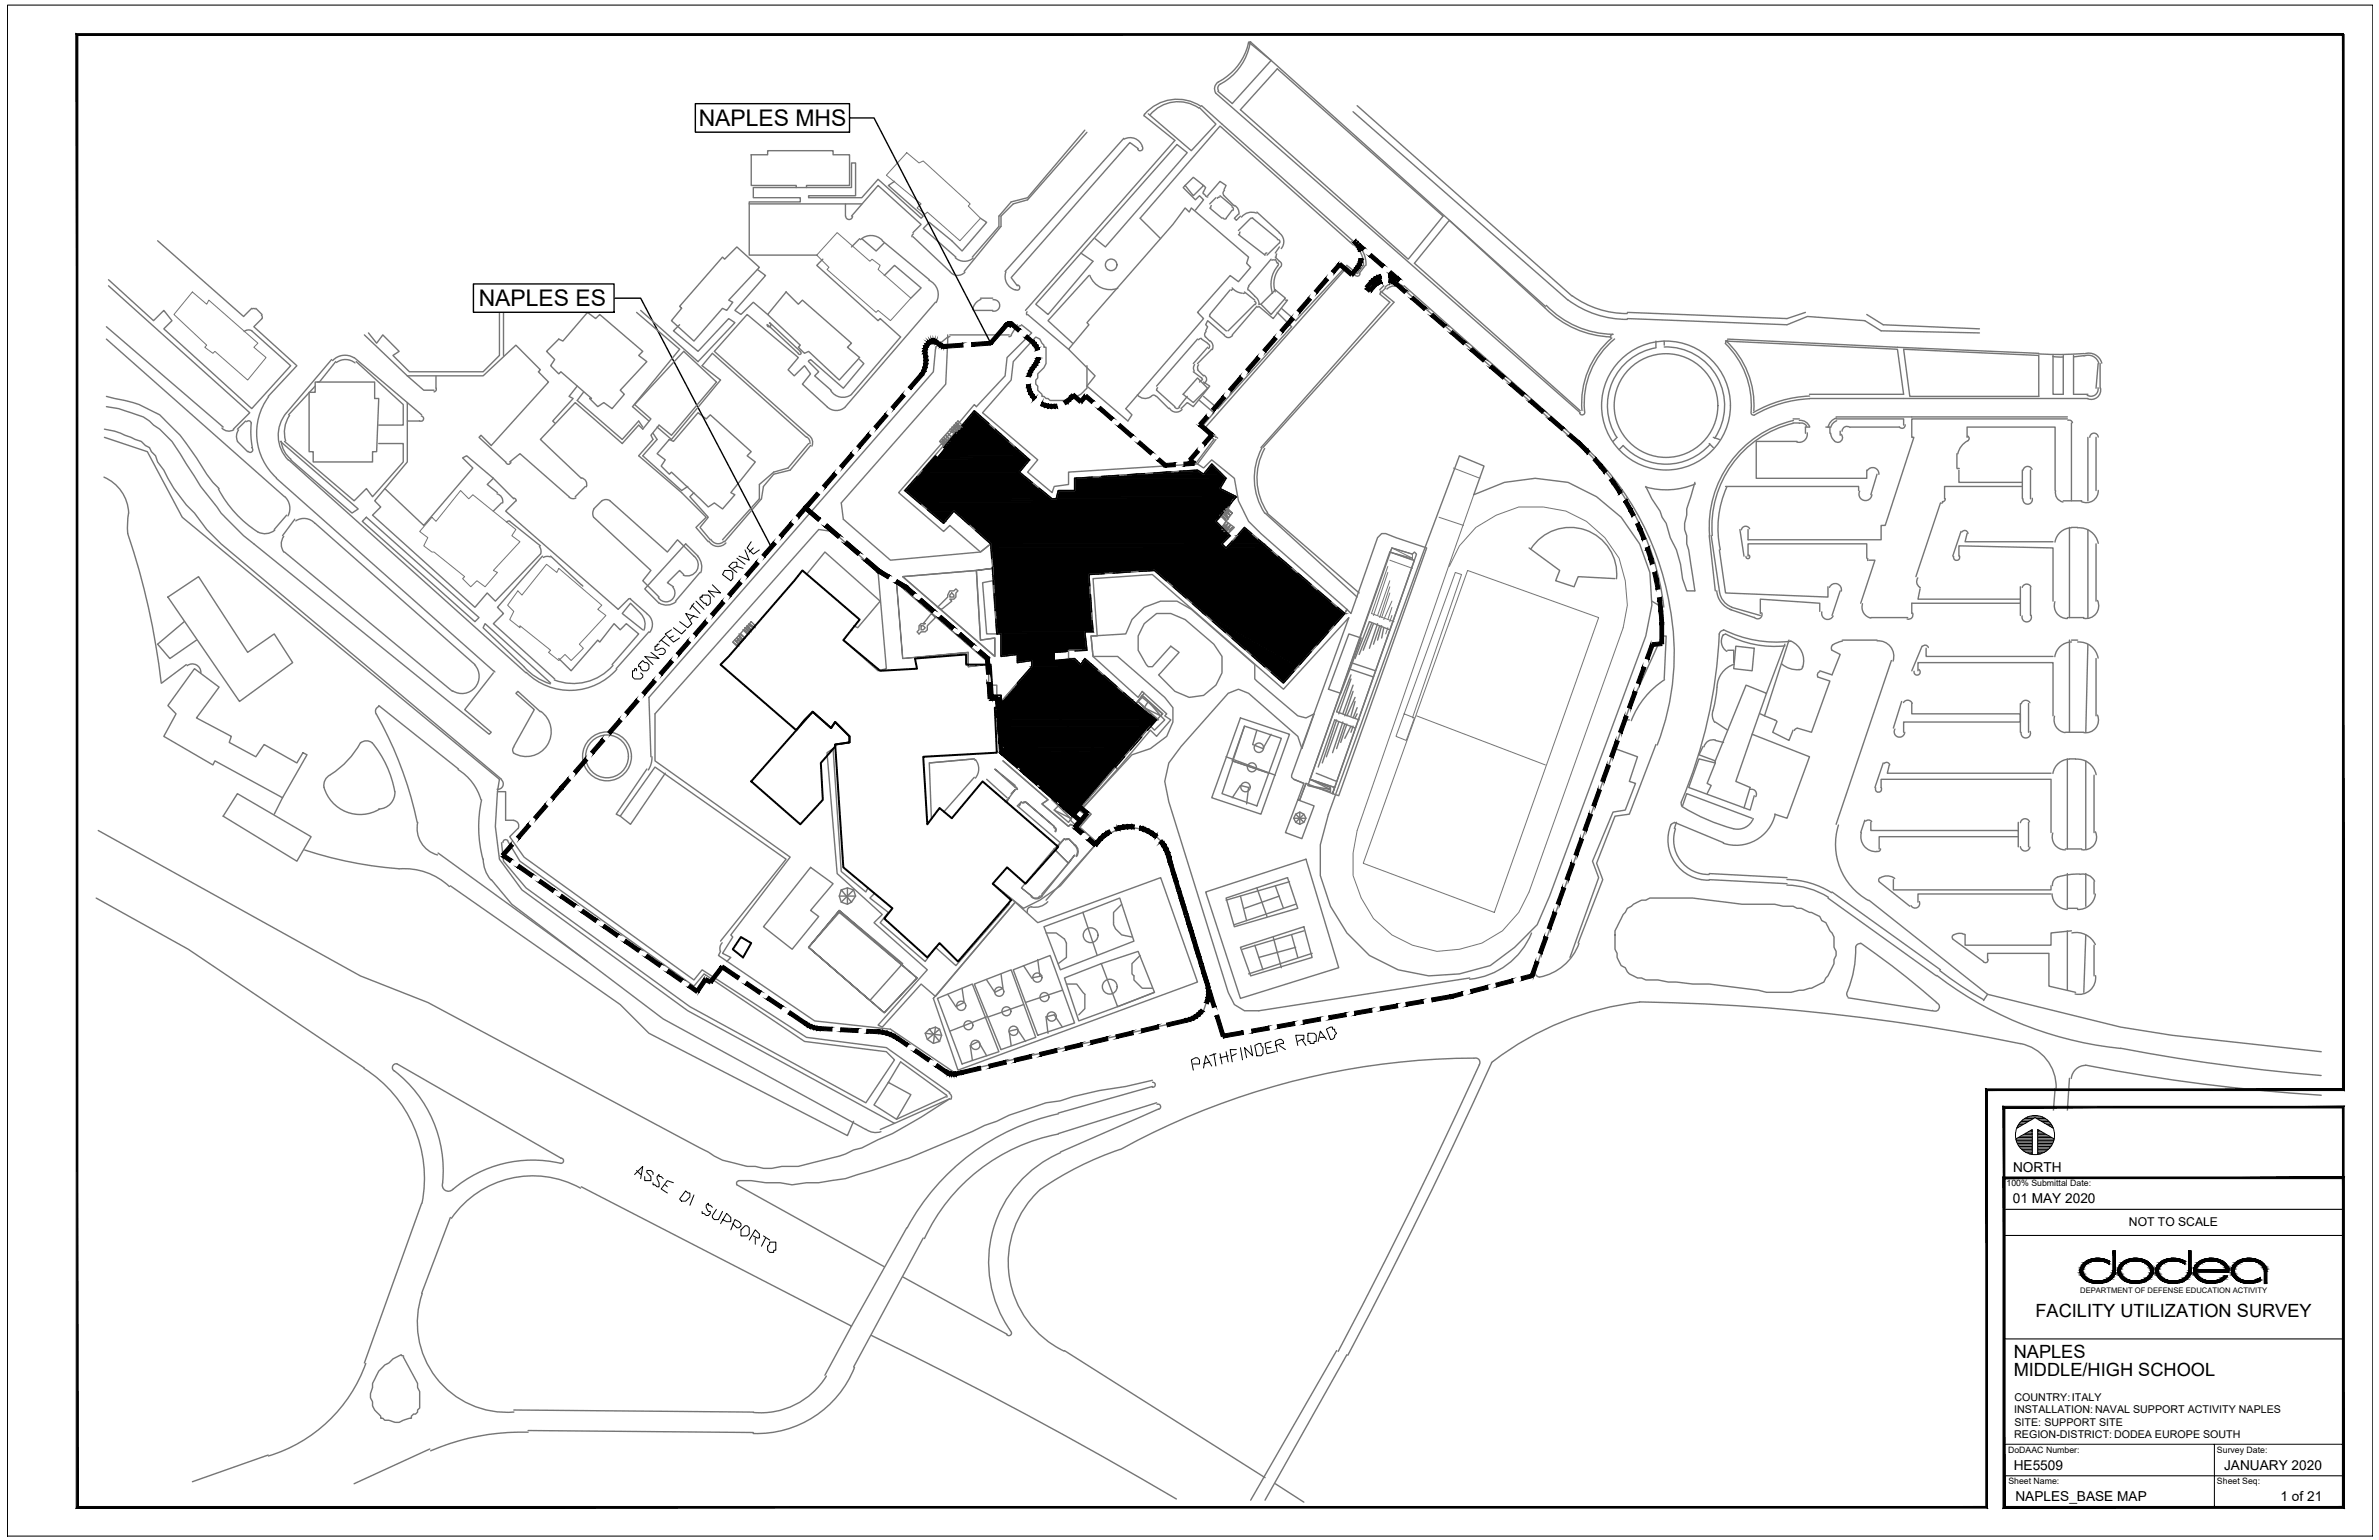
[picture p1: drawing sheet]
<svg xmlns="http://www.w3.org/2000/svg" width="432mm" height="279mm" viewBox="0 0 432 279" stroke-linecap="round" stroke-linejoin="round" font-family="sans-serif">
<defs><g id="words">
<g font-size="4.2">
<text x="126.8" y="22.9">NAPLES MHS</text>
<text x="86.9" y="55.6">NAPLES ES</text>
</g>
<g font-size="3.3">
<text x="369.4" y="238.9">FACILITY UTILIZATION SURVEY</text>
<text x="365.5" y="246.4">NAPLES</text>
<text x="365.5" y="249.6">MIDDLE/HIGH SCHOOL</text>
</g>
<g font-size="2.5">
<text x="365.4" y="212.6">NORTH</text>
<text x="365.3" y="218.3">01 MAY 2020</text>
<text x="365.5" y="266.6">HE5509</text>
<text x="403.7" y="266.6">JANUARY 2020</text>
<text x="365.8" y="272.3">NAPLES_BASE MAP</text>
<text x="413.9" y="272.3">1 of 21</text>
</g>
<text font-size="2.2" x="386.4" y="222.4">NOT TO SCALE</text>
<g font-size="1.9">
<text x="365.6" y="256.4">INSTALLATION: NAVAL SUPPORT ACTIVITY NAPLES</text>
<text x="365.6" y="254.2">COUNTRY:ITALY</text>
<text x="365.6" y="260.9">REGION-DISTRICT: DODEA EUROPE SOUTH</text>
<text x="365.6" y="258.6">SITE: SUPPORT SITE</text>
</g>
<g font-size="1.6">
<text x="364.2" y="215.3">100% Submittal Date:</text>
<text x="364.5" y="263.6">DoDAAC Number:</text>
<text x="402.4" y="263.6">Survey Date:</text>
<text x="364.5" y="269.3">Sheet Name:</text>
<text x="402.4" y="269.3">Sheet Seq:</text>
</g>
<text font-size="1.4" x="377.6" y="234.6">DEPARTMENT OF DEFENSE EDUCATION ACTIVITY</text>
</g></defs>
<!-- layer: C-ROAD -->
<g fill="none" stroke="#757575" stroke-width=".25">
<path d="M217.6 19.6a6.7 6.7 0 0 0-8.9 1.3M217.7 19.5l3 3-4.5 4.8-7.8-6.6M218 19.3a7.8 7.8 0 0 0-10.2 1.4M218.1 19.2l27.8 24.9M221.2 14.9a1.47 1.47 0 0 0-.5 2l66.1 58M221.5 15.2l-.4 .6 .1 .7M226.6 7.7a10.6 10.6 0 0 1-5.5 7.2M226.6 7.6l4.1 3.4-7 7.8-2.6-2.2M226.9 7.7a10.5 10.5 0 0 1-5.4 7.6M227 7.6l-.4 .2M227 7.6l53.5 48M231.8 12.5l30.1 26.7-6.3 7.8-30.5-27.1z"/>
<path d="M246.3 19.2l39 34.5M136 37h17.5M136.3 28.1h3v-.8h11.9v.8h3v5.5h-7.8v.4h-1.9v-.4h-8.2zM144.5 34h-7.8v1.9h8.6v.7h-9.3v9.7h12.2M153.5 39.2a.62 .62 0 0 0 .6 .6 .62 .62 0 0 0 .6-.6M154.6 39.2l4.8-5.6 7.8 7.1-1.5 1.5M156.4 37h-2.9v2.2M162.4 32.9l-1.2 .7 6.4 5.6-.4 .4-7.8-7.1-3 3.4h-9.6v-.4h8.5v-5.9h-.7v4.4h-8.2M178 39.6l1.1 .7-4.5 5.2-1.8-1.8-4.1-3.4-1.1 1.2 5.9 5.1M196.9 23.6l-10.4 12.3-3 .7-2.2 2.6v1.9l-4.8 5.5M197.3 24l-10.8 12.3-2.6 .7-2.2 2.2v1.9l-6.7 8.1M204 25.1l-21.6 24.1"/>
<path d="M204 25.2a2.34 2.34 0 0 1 3.3 1.4M206.6 27l-1.5-1.1-21.6 24.5 1.2 1.5M207.3 26.6a.48 .48 0 0 1-.1 .7 .48 .48 0 0 1-.7-.3M207.7 21l5.5 4.5-27.1 30.8M207.7 20.7l-.1 .3M215.1 37.7l.8 .8 .3-.8 10.4 8.9-.3 1.2 .7 .7-2.2 2.6-1.5-1.1-5.9 6.7 1.1 1.1-14.2 16.3 1.2 1.2-.8 1.1-7.4-6.3 1.5-1.9-4.9-4.8 3.7-4.5-.3-.4 15.6-17.8zM215.1 33.6l-.4 .4 2.3 2.3 .7-.8 .8 .8-1.5 1.8M216.6 32.2l1.9 1.4-1.9 1.9-1.5-1.9zM218.5 33.6l.3 .4-.4 .9v.3M218.5 35.1l.3 .4M218.8 35.5l.4 .2M219.6 37.7l2.2 1.9"/>
<path d="M219.9 37.3l-.1 .4M220.7 35.9l-1.1 1.1M221.4 35.7l-.4 .3M221.4 35.5l2.3 1.9M222 39.5a.39 .39 0 0 0 .6 .1M222.2 34.4l.3-.8-1.1-.7-2.2 2.6M222.2 35.5l1.8 1.9M222.3 34.5l-.3 .5 .2 .5M223.6 37.5a.39 .39 0 0 1 .2 .7M223.7 38.1l-1.2 1.5M224.1 37.3a1.6 1.6 0 0 1 .8 1.6M224.8 38.9l-.8 .7 .4 .4 .7-.8"/>
<path d="M227 39.6l-2.2 2.2M227.4 39.6l4.4 3.7M227.4 39.5l-.3 .1M228 38.7a2.3 2.3 0 0 0-2.7 .7M228.1 38.5l4.1 3.7M245.6 20.3l39 34.2M19.3 59.3l21.2 18.2M19.7 51.9l25.6 23-3 3M19.7 50.8l8.2 7.4 1.8-1.9 1.5 1.9-1.5 1.5 16 14.4 7.1-7.7-7.1-6.4M28.6 43.7l15.6 13.7 1.5-1.5M45.8 56l.5 .1M46.4 55.9l1.2 1.2"/>
<path d="M47.5 57.2l.1 .2v.4l-1.5 1.5 7.8 7.1-5.2 5.5M90.6 52.6v11.9l-2.9 3h-13.4l-3-3 1.1-.8-2.9-2.9-1.1 1.5-1.5-1.9M91.4 54.8v9.7M115.5 56.7l7.9 6.7-8.6 10.4 3 2.6M116.3 56.3l10.4 9.3 6.7-7.1-1.1-.7-5.6 5.9-4.5-3.7 1.2-1.1M131.1 46.6l.4 .4 2.2-2.2 4.1 3.7-5.5 6 .7 .3-1.1 1.5-.8-.4-5.1 6-4.1-3.7 1.8-2.3-.3-.3zM137.5 48.9l1.5 1.1-5.6 6.3 1.1 .8 2.2-2.3 2.6 2.3M139.3 58.9l5.8 5.4 .3-.2-.2-.3M139.7 58.6a.35 .35 0 0 1 .2 .4 .35 .35 0 0 1-.4 .3 .35 .35 0 0 1-.3-.4M139.7 58.5l5.6 5.2M142.7 53l2.2 2.2 .7-.7 9 7.8-.8 .7 2.2 1.9-3.7 4.1-5.5-5.3-.8 .4-1.1-1.1 .4-.4-6-5.5zM149.3 47l-1.1 1.1 11.2 10.1 .4-.4 3.7 3.3-8.9 10.5a2.59 2.59 0 0 1-3.8-.8"/>
<path d="M156 43.3l-1.4 1.5M156.2 43.5a2.83 2.83 0 0 1 4 .1M156.4 43.3l2.6 2.2 1.5-1.4M160.1 43.7l8.6 7.1M160.5 50l1.9-1.9 4.8 4.1-1.9 1.9M165.7 42.9l6.7 6.3a1.79 1.79 0 0 0 2.7 .2M165.8 42.4l-.2 .2-.1 .4M168.6 50.8a2.85 2.85 0 0 1 1.3 4.1M169.8 54.8l-16.3 19a2.39 2.39 0 0 1-3.4 0l-4.5-4.1 1.5-1.9-1.1-1.4-1.8 1.8-1.2-1.1 1.9-2.2-9.3-7.8-5.9 6.6 17.1 15.3a1.55 1.55 0 0 1 .6 1.9M173.4 46.8a2.47 2.47 0 0 0 3.2 0M176.7 55.7l-.1 .2 .2 .5M176.8 56.3h3.4"/>
<path d="M178 54.1h2.2M178 54.3l-.9 .7-.4 .6M180.2 54.4a1.05 1.05 0 0 1 1.3 1.1 1.05 1.05 0 0 1-1.3 .9M182.6 49.3a2.53 2.53 0 0 0 1.7 3.3M184.7 58.9l-1.2 1.9M184.7 51.7a.48 .48 0 0 1 .4 .7 .48 .48 0 0 1-.8 .1M185.3 59.1l-.4 .1M185.4 58.9l1.9 1.5-4.5 4.5-.4 3.3-5.2 5.6-.4-.4-5.9 7.1 .4 .3 5.5-6.3 10.1 8.9-1.9 2.3 6 4.8h.7l.4-1.5h2.9v-2.2l22.4-1.5 1.1 .7 1.4-1.8 2.6 2.6-1.1 1.8 3 1.5-.7 .8-.8 1.4v-.3M186.4 56.6v.5M186.5 57.1l7.4 6.3M197.6 50l-7.4 8.2 4.5 4.1M197.8 49.9a3.9 3.9 0 0 0 5.1 2.4"/>
<path d="M198.8 43.3l1.8 1.5 14.9-17.1-1.9-1.5-25.6 29 2.2 1.9 8.2-9.7-2.2-1.5M210.7 43.3l-3.8-3.7 14.5-16.7 24.2 21.5M219.6 57.4l2.9 2.6M219.6 57.1l-.1 .3M222.7 60h.1M223.3 52.6l-3.7 4.5M223.6 52.2l1.1 .8 .8 .2M223.7 52.5l-.2 .2M224.8 42.6l4.8 3.7M225.1 42.1l-.1 .4M225.9 53l1.8 1.5M225.9 53.2l-.2 .1"/>
<path d="M226.6 52.6l1.1 1.1M226.7 52l-.2 .2v.4M227.7 54.7l.3 .2-.2 .4M227.7 53.7a1.6 1.6 0 0 1 .8 1.5M227.7 55.2l-4.8 4.8M228.1 55.6l-4.4 5.2M228.5 55.7h-.3M228.5 55.2h.4M229.9 45.9l-.3 .2v.2M230.7 47l-4.1 4.9M231.3 47.2h-.4M231.5 46.6l1 1 .1 .4-.1 .3"/>
<path d="M231.5 52.6l1.8 1.5-2.6 3-1.8-1.9zM231.5 47l.3 .8M231.7 46.1l-.1 .5M231.8 56.7l2.6 2.6-13.3 14.8-2.6-2.2M231.9 43.5l.4 .1-.1 .5M231.9 47.7a.33 .33 0 0 1 0 .5M231.9 48.2a5.1 5.1 0 0 0-.9 5M232.2 42.2a1.94 1.94 0 0 1 .3 2.9M232.2 44.8l-.7 1.1M232.2 44.1l-2.2 2.2M232.5 48.4a4.5 4.5 0 0 0-1 4.6M233.3 54.5h.4l-2.6 3.3-2.6-2.2"/>
<path d="M245.6 44.3a4.3 4.3 0 0 1 1.9 3.8M245.9 50l-1.4-1.5-25.7 29 1.9 1.8M246 44a4.8 4.8 0 0 1 1.9 4.1M246.8 49.6a.48 .48 0 0 1-.3 .5 .48 .48 0 0 1-.5-.2M247.4 48.1l-1.1 1.5-1.8-1.5-9.3 10.1-2.6-2.3M247.8 48.1l-1.1 1.5M250.4 53.3l1.9 1.5-23.4 26.4M250.7 52.8l-.1 .5M251.2 51.9l-.8 .7M251.5 52.2l-.7 .8 2.2 1.8-23.8 26.4M254.4 52.3a1.96 1.96 0 0 0-2.7 .1M254.5 52.2l30.1 26.8"/>
<path d="M254.7 52a2.44 2.44 0 0 0-3.3 .1M254.9 51.9l30.1 26.7M280.7 55.4a17.2 17.2 0 0 0 12 5.3 .48 .48 0 0 0-.4 .5M284.6 54.4a18 18 0 0 0 10.8 3.5M285.4 53.7a16.9 16.9 0 0 0 10 3.2M295.4 57.8l29 1.1 3.7-1.5 10.4 .8 2.9 1.8 17.9 .4M295.4 56.7l29 1.1 3.3-1.1M338.8 57.1l3 1.8 17.5 .8M19 79.3l7.7 2.7 6.4 11.8 57.5 47.6-.3 2.2M19 77.9a18.2 18.2 0 0 1 5.5 1.8l1.1 .4 .8 .7 .7 .4 .4 .8 .7 .7 .4 1.1 1.1 1.5a24.8 24.8 0 0 0 5.6 7.8l2.2 3 2.6 2.6 50.9 42.7M19.3 73.8a32.9 32.9 0 0 1 6.7 1.8l3 2.3 .7 .7a12.1 12.1 0 0 1 3 3.7l3.7 6 3 3.7a31.4 31.4 0 0 0 6.7 6.7l42.7 34.5 .4-.3-4.9-4.2 5.2-6.6M19.3 71.9l1.5 .4a23.9 23.9 0 0 1 8.2 3l3.7 3.7 3 4.1 1.8 2.9 1.1 1.5 1.2 1.1"/>
<path d="M19.3 61.5l32.3 28.6M40.3 77.7a1.66 1.66 0 0 0 2.1 .3M43.3 78a2.06 2.06 0 0 0-.2 2.1M44.6 76.4l-1.5 1.5M44.8 76.5l.5-.1 .3 .3v2.6l.2 1.9M45.7 60a1.2 1.2 0 0 0-1.4 .2M48.8 72a11 11 0 0 0 1.4 14.7M52.6 75.4a5.5 5.5 0 0 0-.8 4.6M57.2 69.3h10.8v3h.7l-.3 9.7h-.8v1.8h-10.8v-1.8h-.7v-10.8h1.1zM57.2 70.1l-4.8 5.2M60.2 65.2l-8.2 9.7a6.4 6.4 0 0 0 .3 8.6M60.9 65.6l-2.9 3.7h-.4"/>
<path d="M61.1 65.8a2.76 2.76 0 0 1 3.3 0M64.2 64.9a3.1 3.1 0 0 0-3.8 .5M64.3 64.9l9.6 8.1v3.4h2.3M64.7 65.6l8.5 7.8v3.7h-4.5M66.1 60.8l7.8 7.4h13.8l5.9-5.6 4.5 4.5-.4 .4 1.9 1.8-10.4 11.5-1.9-1.8-.4 .3 4.9 4.5M73.9 76.4v7.4l-5.9 7.1 1.1 1.1-1.5 1.5 18.6 16.7 2.2-2.6 1.5 1.5 8.2-8.6M73.9 68.2l3 2.6h1.9M73.9 73l2.6 2.3M76.5 75.5a.48 .48 0 0 1 .4 .6 .48 .48 0 0 1-.7 .2M79.1 68.2l.1 2.5-.2 .3-.2 .1M101.4 61.5l.8 .4 4.4-5.2 1.5 1.1 .8-.7 7.8 6.6-.8 .8 1.5 1.1-4.8 5.2 .7 .7-2.2 2.6-1.5-1.1-1.1 .8-1.5-1.5h.4l-5.6-4.8-.4 .3-1.5-1.4 .8-1.2-1.5-1.5zM104.8 70.1l-1.5 1.8 .7 .4-3.7 4.1 .4 .3"/>
<path d="M105.9 71.2l-1.1 1.5 8.1 7 3-3.3 .8 1.1M118.5 78.6l.8 1.1-2.6 3 7 6.3 1.1-.7M119.3 77.5l2.6 2.2 8.9-10.7-3.4-2.6 1.9-2.3 17.1 15.2M121.5 79.7l.7 .4 4.5-5.2 1.5 1.1 .7-.7 7.4 6.7-.7 .7 1.5 1.1-4.5 5.6 .8 .4-2.3 2.5-1.4-1.1-1.1 .8-6.7-6.3-.4 .3-1.5-1.4 .7-1.2-1.4-1.1zM146.4 79.3a1.2 1.2 0 0 1 .6 1.2M146.8 65.6l1.8 1.9-.7 .7 2.9 2.6M147.1 65.3l-.4 .3M147.1 65.2l6 5.2 3.7-4.4-.8-.8M169.9 63.1l-.5 4.4-51.6 59 .3 10.8M171.3 79.7l.7 .8-1.1-.8 .8 .8-.8-.4 .8 .7M171.3 79.3l.7 .8-.7-.8M171.3 79.3l1.1 .8"/>
<path d="M171.7 79l.7 .7zM172 60.8l-.3 8.9-19 21.5 .4 3 8.5 7.4 16.4-1.4 1.8-1.5 1.1 16.3h.8v4.1l3-.4v1.5l2.6-.4v1.2l-5.3 5.9h-1.1v-2.6h-1.5v-4.1l-16.7-14.5 1.1 13.8 11.9-1.1v2.6l3.4-.4 .3-.4v.4M172 78.6l.8 .7M172 61.1l-2.2 1.9M172.4 77.9l1.1 .7M172.4 78.2l.7 .4M172.4 60.8h10.8M172.4 61.1l-.3 .1M172.8 77.9l.7 .7-.7-.7M172.8 77.5l.7 .7M173.1 77.5l.8 .7-.8-.7M173.5 76.7l.7 .8-.7-.8 1.1 .8"/>
<path d="M173.5 77.1l.7 .8-1.1-.8 .8 .8M173.9 76.4l.7 .7-3.3 3.7-.8-.7zM183.6 60.8l-.5 .3M197.3 66.4v4l-.4 .4a3.8 3.8 0 0 1-3 1.5l-.7 .4h-2.6l-.4-.4h-.3l-.4-.4h-.4v-.4l-.7-.7v-.7a.94 .94 0 0 1 0-1.5v-.8l1.1-1.1a4 4 0 0 0 .4-2.6v-1.1h-.4v-.4l-.4-.3-.4-.8-.7-.4-4.1 4.5-.4 3.4-5.2 5.9 10.1 8.5-1.9 2.3 4.5 3.7 .3-1.1 2.6-.4v-2.2l23.5-1.5 1.1 .7 1.4-1.5 4.1 3.4 .8 4.1 1.8 3.7 2.3 2.2 15.6 13.7-.4 .8-18.2-15.6-3.4 3.7-.7-.7 1.5-1.5-2.6-2.6 2.2-2.3M206.4 71.6a1.79 1.79 0 0 0 2.5 .4M209.8 71.9l-.4-.2-.5 .3M209.9 71.9l2.2 2.2M210.1 70.3l-.2 .5 3.3 3M212.3 74.1a1.41 1.41 0 0 0 2.3 .2M213.2 73.8a.5 .5 0 0 0 .4 .3 .5 .5 0 0 0 .5-.3M215.5 71.9l-1.5 1.9M216.6 67.5l1.5 1.1 .2 .3"/>
<path d="M216.8 66.2a1.01 1.01 0 0 0 0 1.1M217.4 68.6l1.8 1.8-2.6 2.6-1.9-1.5zM217.4 67.1l1.1 1.1M217.4 61.5l-7.5 8.6M217.6 66.2l-.2 .2v.6M217.7 72.7l2.6 2.2-2.2 2.6 2.2 2.2-3.3 4.5M218.1 61.4l-.5 .2M218.1 69l-.4 .3M218.1 61.5l1.1 .8M218.5 69.3l1.1 .8-3 3.7-1.1-.8-1.1 1.1M218.5 68.1a.79 .79 0 0 1 .5 .7 .79 .79 0 0 1-.4 .7M218.8 60l.4-.7-.4-.4 .4-.7 3 2.6"/>
<path d="M218.8 61.1l.8 .8M218.9 60.2l-.3 .4 .2 .6M219.2 62.3a.5 .5 0 0 1 .3 .4 .5 .5 0 0 1-.1 .5M219.2 63l-2.6 3M219.6 61.8a1.26 1.26 0 0 1 .4 1.6M219.9 63.4l-2.5 2.6M220.7 79.3l.3 .2M220.7 79.7l-3.3 4.5M222.2 60.7a.86 .86 0 0 0 .7 .5 .86 .86 0 0 0 .8-.4M284.6 79a46.3 46.3 0 0 1 17.4 31.1M284.9 78.6a51.6 51.6 0 0 1 18.1 48.8l-1.1 4.7-1.1 3.1M287.6 74.5a.48 .48 0 0 1-.2 .7 .48 .48 0 0 1-.7-.3"/>
<path d="M292.4 61.1a17.7 17.7 0 0 1-11.9-5.2l-17.4-15.9-6.4 7.8 30.1 26.7M292.5 61.3a15.5 15.5 0 0 0-5.4 13.2M293.1 61.5a15.1 15.1 0 0 0-5.5 13M293.5 79.3l-.7 .8M300.6 61.9v1.1M300.6 63.1a10.6 10.6 0 0 0-7.1 16.3M302.1 62.9a10.6 10.6 0 0 1 9.1 16.6M302.1 61.9v.7M311 79.3l1.1 .4M313.1 62.3a15.6 15.6 0 0 1 4.7 12.2M313.2 61.9l31.2 1.5 1.1 8.1h-17.1M313.2 61.8a15.9 15.9 0 0 1 5.1 12.7"/>
<path d="M313.6 61.5l56.4 2.6M313.6 61.7l-.3 .3-.1 .2M317.9 74.6v.5l.5 .2M325.5 76.7h1.1M325.5 76h1.1M325.5 76.8a19.3 19.3 0 0 0-14.7 20.4M325.5 76.3a19.8 19.8 0 0 0-15.2 20.9M326.6 76.8a1.11 1.11 0 0 1 1.3 .6M326.6 76.3a1.83 1.83 0 0 1 1.9 1.2M328 78.5a1.47 1.47 0 0 1-1.9 1.7M328.4 72.3a21.7 21.7 0 0 0-10 3M328.4 77.5h-.7v1.1"/>
<path d="M328.4 72.3h50.6M328.4 71.9a22.2 22.2 0 0 0-10.2 3M331.4 77.5h.7v1.1M332.3 78.6a1.94 1.94 0 0 0 .7 1.4M333.3 76h12.2v1.1M333.3 75.6h41.9M333.3 75.8a2.19 2.19 0 0 0-1.5 1.8M333.4 76.3a1.7 1.7 0 0 0-1.1 1.2M334 78.2v.8M334.2 78.8a.86 .86 0 0 1 0 1.2 .86 .86 0 0 1-1.2 0M335.8 77.5a.9 .9 0 0 0-.9-.1 .9 .9 0 0 0-.6 .8M335.9 77.5h8.9"/>
<path d="M345.5 63.4l24.5 1.1v7.4h-23.4zM345.8 77.1a.56 .56 0 0 1-.4 .6 .56 .56 0 0 1-.6-.2M357 79.3v-1.8h16v11.5M357.1 79.1l.3 .4-.2 .5a3.5 3.5 0 0 0-1.8 2.3M372.6 64.7l1.9 .1M372.6 64.5v7h1.9v-7M375.2 76h-28.2v3.3h.4l-5.2 16h-.8v2.6h-24.1v-1.8M375.3 76.2l.5 .1 .4 .4M376 76.7v14.2M376.4 64.5v7h2.6M378.2 64.5l-1.8 .2M378.2 64.1a61.4 61.4 0 0 1-8.2 .1"/>
<path d="M378.3 64.6a2 2 0 0 1 2.6 1.3M378.4 64.2a2.44 2.44 0 0 1 3.1 1.7M379 79.3v11.6M380.4 79.3v9.7M380.8 70.4a1.3 1.3 0 0 1-.5 1.3 1.3 1.3 0 0 1-1.5 0M380.8 66l-.4 4.4M380.8 79.3a.77 .77 0 0 0-.7-.7 .77 .77 0 0 0-.8 .7M381.2 66v4.4M381.3 70.4a1.7 1.7 0 0 1-2.4 1.9M18.9 86.6a7.4 7.4 0 0 1 4.5 6.5M23.3 93.1l-.2 1.8 .1 1.9a131.5 131.5 0 0 1 6.1 27.1M39.6 88.7a19.5 19.5 0 0 0 7.7 8 2.76 2.76 0 0 0 2.6-.5"/>
<path d="M43.1 80.1l1.9 1.9M45.7 81.2a.48 .48 0 0 1 0 .7 .48 .48 0 0 1-.7 0M50.2 86.8l39.6 35.1M50.9 80.1l14.1 12.2-1.1 .8-11.1-9.7M51 80.1a4.8 4.8 0 0 0 1.8 3.2M51.5 97.3a2.4 2.4 0 0 0 .1 2.9M51.6 80.1l12.7 10.8 2.2-2.3 1.1 1.5 5.6-6.3v-3.3h-4.5M51.7 90.1a2.89 2.89 0 0 1 .6 3.5M52 93.5l-2.2 2.6M52.4 83.4l43.1 38.7M53.5 94.2l-2.2 3M53.7 94.5a2.68 2.68 0 0 1 3.5 .5"/>
<path d="M57.2 94.9l29 25.7M66.5 93.8l20.4 18.2-.7 .8-20.4-18.2zM89.5 86.8l-4.8-4.1-.7 .4 1.8 1.8-8.9 10.4-7.1-6.7M89.5 86.8l-1.1 1.1 1.9 1.5M89.5 86.8l3.8 3.7M90.2 89.6a1.41 1.41 0 0 1 1 1.7M91 91.2l-1.5 1.5M91.8 83.8a.48 .48 0 0 0 .5 .4 .48 .48 0 0 0 .4-.4M92.5 83.8l1.9-1.5 8.9 7.8M92.5 94.6l5.6 4.4M92.5 94.5l-.6 .2M93.3 90.4l.3 .2 .1 .3"/>
<path d="M93.6 90.9l-1.8 1.8 20.4 17.8 1.9-1.8M97.9 99.2a1.41 1.41 0 0 1 .2 1.3M103.2 90.1a1.03 1.03 0 0 0 1.3 .2M105.5 86.8l-7.4-7.1 6.3-6.7 8.5 7.5 3-3.4 .8 .8 1.4-1.9-2.9-2.6 8.9-9.7 5.9 5.6-8.1 9.7-2.3-1.9-1.5 1.9 .4 .7-2.6 3 7.8 6.7 4.5 4.4-1.9 1.9 2.3 2.6M105.5 86.7a1.22 1.22 0 0 1 .9 1.6M106.2 88.3l-1.8 1.8M107.8 93.8l10.3 9.7-1.4 1.9 2.9 2.9M107.8 92.4a1.56 1.56 0 0 0-.1 1.4M109.2 90.9l-1.4 1.4M109.2 90.9a1.25 1.25 0 0 1 1.5 0l10.4 9.3 1.9-2.3 3 3M126 89.4l-.8 .7 3.4 3.7-1.5 1.9 1.8 2.2M128.7 98.2a1.94 1.94 0 0 0 3.1 .3"/>
<path d="M129 97.9a1.49 1.49 0 0 0 2.4 .3M146.8 80.5l-3.8 4.4-2.6 .8-2.6 2.2v2.6l-6.7 7.4M147.1 80.8l-3.7 4.5-3 .7-1.8 2.3-.4 2.2-6.7 7.8M170.9 80.5l.4 .3-7.1 8.2 7.1 5.9 1.8-2.2 6.7 6-1.8 1.5-5.6-4.9-1.1 1.1-8.2-7zM221.8 93.5l.7 .7-1.1-.7 1.1 1.1M221.8 96.1l1.1-1.2-.7 1.2 1.1-.8-1.1 1.1M222.2 93.1l.7 .7-1.1-.7 1.1 1.1M222.2 92.7l1.1 .8-1.1-.8 .7 1.1M222.5 92.3l1.2 .8-1.2-.8 .8 1.2M222.5 94.6l-.7 1.1 1.1-.8M222.5 94.6l-.7 1.1M222.9 92.3l.8 .8-1.2 1.5 1.5 1.1-1.1 1.1-2.2-2.2z"/>
<path d="M222.9 96.8l.8-1.1-.8 1.1M223.7 95.7l-1.2 .7 .8-1.1-.8 1.1M229 81.3a11.6 11.6 0 0 0 .6 11.8M229.5 81.4a11.1 11.1 0 0 0 .6 11.6M229.6 93.1l16.7 15.2M230 93.1l16.7 14.5M264.9 82.7l4.5 1.9-1.9 5.2 5.6-2.3 5.6-.7 5.9 .7 5.2 2.6 4.5 3.7 3.3 4.9 1.9 5.2 .3 5.9-1.1 5.6-17.4 47.2-2.3 5.2-4.1 4.1-4.4 3.3-5.6 1.5-5.6 .4-5.5-1.1-5.2-2.7-4.1-4-3-4.9-1.9-5.6v-5.5l1.5-5.6 17.1-47.2zM277.5 99.4l5.6 4.1-.7 1.9 3.3 1.1 .7-1.9 6.7 .4M277.9 99.6a8.5 8.5 0 0 1 9.9-3.4 8.5 8.5 0 0 1 5.6 8.8M307.6 87.5l-1.5 4.8v1.2l-.3 1.4v1.2l.3 1.1v1.5l.4 1.1 1.1 7.4h-1.5l-.7-2.2-.4-2.6-.7-2.6-1.1-2.2-.8-2.7-.7-1.1-.4-1.1-1.5-2.2-1.1-2.2M307.7 87.8a13.6 13.6 0 0 1-9 .5M310.2 97.2l1.1 10"/>
<path d="M310.2 80.5l.8 .7M310.4 80.6a10.6 10.6 0 0 1-15.8 .2l-.7 .8M310.6 97.2l1.5 10M312.1 99.8l1.1 7.8 18.6 .7v-1.8M313.2 88.3h24.1v.7M313.4 88.4a18.2 18.2 0 0 0-1.2 11.3M315.8 96.1l.7 4.8M317.6 95.9a.79 .79 0 0 0-.9-.4 .79 .79 0 0 0-.6 .6M326.2 80.1h-7.4v6.7h20v-1.5M337.5 89.1a1.17 1.17 0 0 0 .8 1.7 1.17 1.17 0 0 0 1.5-1M338.9 85.4a1.13 1.13 0 0 1 1.4-.5 1.13 1.13 0 0 1 .7 1.2M340.7 86l-1.1 3.8"/>
<path d="M352.2 91.2l-4.5 13.4M352.7 91l-.3 .3M353.1 90.5l-.2 .4-.3 .1M355.2 82.3v2.6M355.6 85.3v2.2h11.5M355.6 85h-.4M355.9 96.4l-1.5 4.5M356.1 96.5a.6 .6 0 0 1 .6-.2 .6 .6 0 0 1 .5 .5M357 96.8l-.3 1.5h15.9M367.1 88.3h-14.2v2.2M367.1 85.3v5.2M368.5 85.3v5.2"/>
<path d="M368.8 85.2a.86 .86 0 0 0-.8-.6 .86 .86 0 0 0-.8 .7M368.9 90.4a.86 .86 0 0 1-.8 1.1 .86 .86 0 0 1-.9-1M373.1 89a1.73 1.73 0 0 0 1.3 2.1M374.5 90.9h3.3M375.6 95.7v16.3M376 95.8a3.1 3.1 0 0 0-3 2.5M376 95.7h1.1M377.1 95.8a3.5 3.5 0 0 1 3.7 2.8M379 96.1v15.9M380.4 98.7v10.4M380.8 89a2.15 2.15 0 0 1-3 2M30.5 108.3l5.5-3.7 9 13.8 4.8-3.4 3.3 5.2-9.6 7.1z"/>
<path d="M33.4 112.8l-4.8 4.1 2.2 2.6 4.9-3.4M51.6 100.2l30.5 25.2M98.5 100.9l-8.2 9.3 1.1 1.1-1.9 1.8 11.2 10.1M99.9 101a1.39 1.39 0 0 0-1.3 .1M99.9 100.9l5.9 5.5M101.4 119.5l2.3 2.2 4.8-5.6 .4 .4 2.6-3.4 1.1 1.2 1.1-1.2 2.2 1.9-4.8 5.6M114.4 108.7l3 2.6a2.36 2.36 0 0 1 .5 3.4M114.4 108.6l-.3 .1M116.3 111.3a2.74 2.74 0 0 1 .6 3M116.3 111.3l-1.9-1.9-1.5 1.9 3.8 3M117.8 114.6l-6 6.7M122.1 106.5a1.62 1.62 0 0 1-.3 2.4 1.62 1.62 0 0 1-2.3-.5"/>
<path d="M122.7 109.2a2.64 2.64 0 0 1-3.1 .2M124.1 104.2l-.7-.7-2.3 2.2 1.1 .8M125.9 100.9a2 2 0 0 1 .6 2.6 2 2 0 0 1-2.5 .9M126.6 100.9a2.97 2.97 0 0 1 .6 3M126.7 100.9l-2.2-2.2-7.5 8.1 2.6 2.6M127.1 103.9l-4.5 5.2M133 116.5l1.1 .7M133.4 116.1l.7 .8M133.7 116.1l.8 .4-.8-.7 .8 .7M134.1 115.4l.8 .7-.8-.7 .8 .7-1.2-.3M134.1 115l1.1 .8-.7-.8M135.2 114.3l.8 .7-1.1-.7 .7 .7"/>
<path d="M135.2 113.9l.8 .7-.8-.7 1.1 .7M135.6 113.9l.7 .4-.7-.8 .7 .8M136 113.5l.7 .4-.7-.8 .7 .8M136 113.1l1.1 .8M136.3 112.8l.8 .7-3.4 3.7-.7-.7zM146.4 104.2l3.3-4 10.1 8.9-4.1 4.8-.8-.4M153.1 116.1l6.3 5.6 1.5-.4-1.5-17.4-8.2-7.5-2.6-.3-29.7 33.4v8.5l24.5 17.5-10.8 14.1 .4 .4-1.9 3 1.5 .7-.7 .7M163.8 104.6l13.4-1.1 .8 12.6 2.6-.3v3.3zM163.8 104.6l13.4-1.1 3-.4-3 .4 .8 12.6 2.6-.3v3.3zM167.2 113.1h.7h-.3l1.5-1.8 .7 .7-1.5 1.5v.8l-.4 .3h-.7l-.4 .4-.4-.4 .4-.3v-.8zM167.2 113.5h.4l.3 .4-.3 .4h-.4zM172.4 107.2h.7l.4-.4 .4 .4-.4 .4v.7l-.4 .4h-.7l.4 .4-1.9 1.4-.7-.3 1.8-1.9v-.3z"/>
<path d="M172.8 107.6l.3 .4v.3h-.7v-.3zM178.3 105.7l1.9-.3 .7 9.6h-1.8zM197.6 104.2l11.9-.7 23.5 20.4 11.1-12.6 .4-.8 .7 .8 4.8-13.7 .8-.8h.7l7.4 2.6-15.9 45-1.1-.4 .3-1.1-4.4-1.5 14.8-42 3.8 1.1 .3-.3 .4 .3-15.2 43.5-4.9-1.9-1.1 3h-.3l1.1-3-1.9-.7-.4-.4v-.4l10.4-28.6-11.8 13-23.8-20.8-10.8 .8 .8 10.4h-1.2l.4 3.7 8.2 7.4 .7-1.1 .4 .4-1.5 1.8-9.3-8.1-.7 1.1-1.2-1.1h-1.1v-1.5h3.4l-.4-3.4h1.5zM207.7 113.1l2.2-1.8h2.6l2.6 1.1 5.2 4.5 1.5 2.2v3l-1.1 2.2-2.2 1.9-2.6 .3-2.7-1.1-2.9-3 3.7-4-1.5-1.2-3.3 3.8h-.8l-.3-.4-1.5-2.6v-2.6zM244.8 115l2.3 .8-3.8 10-2.2-.8zM248.9 113.1l-2.2 5.6M249.3 113.1l-1.9 4.9M250 113.1l-1.4 4.5M250.4 113.5l-1.1 3.4M250.8 113.5l-.8 2.6M251.2 113.9l-.4 1.9M252.3 100.2l4.4 1.4-14.5 41.3-4.4-1.5z"/>
<path d="M252.3 114.3l-3.7-1.5-2.7 6.7M299.8 109.1l1.9 1.1M311.6 107.2a3.9 3.9 0 0 0 2.7 3.4M312.1 115a90.7 90.7 0 0 1-7 30.8l.2 .5M312.1 107.2a3.4 3.4 0 0 0 2.2 2.9M312.8 115.2a2.17 2.17 0 0 0 .6 3M312.8 114.4a.79 .79 0 0 0-.7 .7M312.8 114.2a21.6 21.6 0 0 0 11.9 2.2M313.2 115.1l-.5 .2M313.2 115a18.7 18.7 0 0 0 10.8 2.2M313.6 118h1.1v2.2M313.9 110.5l4.5 1.5"/>
<path d="M314.3 110.2l5.2 1.5M315.1 117.2l3.3 .4-.4 4.1-3.3-.4zM317.3 100.9v-2.2h21.5v2.6M317.3 100.7a.35 .35 0 0 1 .3 .4 .35 .35 0 0 1-.4 .3 .35 .35 0 0 1-.3-.5M319.8 111.2a.79 .79 0 0 1-.4 1 .79 .79 0 0 1-1-.2M324 116.9l-3.4 8.9M324.7 116.1l-4.4 13.8-.8-.4M325 116.3a3.9 3.9 0 0 1 2.2 4.7M325 116.3l-.2 .1M330.3 110.9v-1.5l-10.8-.7v2.6M330.7 111a1.09 1.09 0 0 0 .7 1.3 1.09 1.09 0 0 0 1.3-.5M332.1 106.6a1.13 1.13 0 0 1 1.3-.7 1.13 1.13 0 0 1 .8 1.3"/>
<path d="M332.6 117a.75 .75 0 0 0-.1 1l1.5 .7-1.5 3.7-2.2-.7M334 107.2l-1.5 4.5M334.4 116.1h6.3M334.4 116.3l-.7 .2-1.1 .5M338.1 109.5a2.02 2.02 0 0 0 1.5 2.6M339 101.3v.4M339.2 101.6h1.1l-2.6 7.8M339.6 112h6.7M340.7 116.3a2.8 2.8 0 0 1 2.9 3.6M343.3 119.8l-10 29.8M347.1 111.2a.79 .79 0 0 1-.1 .9 .79 .79 0 0 1-.8 .2M348.1 104.8a1.22 1.22 0 0 0 .3 1.7"/>
<path d="M348.5 106.6h.1M348.5 106.8l-.4 1.9h18.6M348.9 117.2l-1.9 4.5M348.9 117.3a.6 .6 0 0 1 .6-.2 .6 .6 0 0 1 .5 .4M349.6 117.6v1.5h23M355.6 100.9v-1.9l17 .4v9.7M355.6 100.8a.56 .56 0 0 1-.4 .9 .56 .56 0 0 1-.6-.7M366.7 106.5v5.2M366.7 109.4h-19.7v1.9M368.5 106.5v5.2M368.6 106.4a.86 .86 0 0 0-.8-.4 .86 .86 0 0 0-.8 .6M368.6 111.6a.86 .86 0 0 1-.7 1.2 .86 .86 0 0 1-.9-1"/>
<path d="M373 109.2a2.34 2.34 0 0 0 2.2 3M375.2 112h3M375.6 116.1v16.8M376 116.1h1.1M376 116.5a3.1 3.1 0 0 0-3 2.6M377.1 116.5a3.5 3.5 0 0 1 3.7 2.9M379 116.9l-.4 16M380.4 119.5v10.4M380.7 108.9a2.3 2.3 0 0 1-.3 2.4 2.3 2.3 0 0 1-2.2 .9M33.8 120.6l-4.4 3.3M34 120.8a1.56 1.56 0 0 1 1.6-.2 1.56 1.56 0 0 1 .9 1.5M35.3 121.3l4.5 3.4-4.1 5.6 6.3 3.3-.4 1.1 4.8 2.6 1.5-2.2 6 3.3 1.1-1.8 .7 .3-4.4 7.8-12.3-6.7-.4 .8-8.9-5.2 2.3-4.1-1.5-1.5z"/>
<path d="M65.4 134.7a16 16 0 0 1-5.4 5.8M67.5 134.8a1.64 1.64 0 0 0-2 0M67.5 134.7a19.4 19.4 0 0 1 4.2 8.9M68.7 128l14.5 11.5M68.8 128.2a.92 .92 0 0 0-.5 1.3 69.3 69.3 0 0 1 7.4 19.7M83.2 139.6a9.5 9.5 0 0 1 4.1 5.5M86.2 120.6a3.1 3.1 0 0 1 0 4.1 3.1 3.1 0 0 1-4 .6M93.3 135.5a.79 .79 0 0 0-.1 1.1M98.1 129.1l-4.1-3.7-.4 .4 3.4 2.9-3.7 6.7M98.1 129a4.5 4.5 0 0 1 1.2 6.2 4.5 4.5 0 0 1-6.1 1.4M99.9 123.9l-11.9-10.8-.3 .8 7.4 7.1a10.8 10.8 0 0 0 4.8 3.1M111.3 120.7a9.5 9.5 0 0 1-10.7 2.7"/>
<path d="M111.9 121.4a11.3 11.3 0 0 1-16.4 .6M117.4 139.5l-5.6 8.2 .8 .4 6.3-8.9 23.8 16.7-11.9 14.8M118.3 137.3v1l-.6 1.4M168.7 138.4l8.1-.7-8.1 .7 .4 10.1M176.9 137.9h.2M177 137.8a2.61 2.61 0 0 1 0 3.4M206.2 127.6l1.1-1.1 3.7 3M207.3 126.2l3.7 3.3-1.1 1.1-3.7-3zM207.7 125.8l4.1 3.7-.4 .4 1.1 .7-2.6 3-1.1-1.1-5.9 7-.4-.3 6.3-7.5 .7 .8 1.9-1.9-.7-.7 .3-.4-3.7-3.3M208.4 127.3l2.3 2.6-3-1.5zM209.9 130.6l-3.3-3.3 3.7 3.3M222.5 137.3l9 3.3"/>
<path d="M225.1 130.3l9 2.9-5.2 14.5-9-3zM225.9 131.7l6.7 2.3-4.5 12.2-6.3-2.2zM225.9 131.7l-2.2 6.3 6.6 2.3-6.6-2.3M228.1 132.5l-.7 2.6 1.8 .7 1.5-2.6M242.6 130.6l-2.6 7.8M243 131l-2.3 6.3M243.7 131l-1.8 5.6M244.1 131.4l-1.5 4.4M244.5 131.4l-1.2 3.3M244.8 121.3l4.5 1.5M245.2 122.4l-2.6 6.7 4.1 1.5M245.2 120.2l4.5 1.5"/>
<path d="M245.2 131.7l-1.1 2.3M245.2 123.2l-2.2 6.3M245.6 131.7l-.4 1.2M245.6 124.3l-1.9 5.2M245.6 125.4l-1.5 4.5M245.9 132.1l-3.7-1.5-2.9 8.6M245.9 126.5l-1.4 3.4M245.9 127.3l-.7 2.6M246.3 129.5l-.4 .8M246.3 128.4l-.7 1.9M293.1 135.8l4.1 1.5-1.5 4.5 1.2 .3-1.9 4.9-2.2 .3-3.8 8.9 1.2 3-5.2 14.5M295 130.6h.7"/>
<path d="M300.6 135.1l-4.9 12.6-2.6 .4-3.3 8.5 1.1 3-4.5 11.5M302.1 123.2l.3-7.8h-.7l-6 13-17 47.6M302.1 123.3a15.5 15.5 0 0 0-6 7.4M309.1 135.4l-.7 1.5 2.9 1.1v.4l-2.9-.7-1.9 5.2 11.2 4.1 .7-2.6M311.3 134.3l1.5 .4M311.3 131l2.3 1.5M311.4 134.3a1.68 1.68 0 0 0-2.1 1.2M314.8 120.5a4.6 4.6 0 0 0-3.2 4.8l-.5 3a2.72 2.72 0 0 0 .1 2.7M318 133.2l2.6-7.4-3.7-1.5-5.6 13.7v.4l-1.4 3.7 .7 .4-.7 1.5M320.3 129.9l1.8 .7M322.1 130.6l.4 .4M322.5 131l-.8 1.9 3 1.4 .8-1.8"/>
<path d="M323.4 120.4a4.3 4.3 0 0 0 3.2 1.1M326.2 132.2l-.4 .1-.1 .2M327.2 120.9l-.2 .5-.5 .1M329.9 122.3v.5M329.9 122.8l2.2 .8-3.3 9.3-2.6-.8M330.3 121.9l-.4 .3M341.8 138.4l-1.5 4.5M341.9 138.5a.6 .6 0 0 1 .6-.2 .6 .6 0 0 1 .5 .5M342.9 138.8l-.3 1.5h29.7M343.9 132.3a.96 .96 0 0 0 .6 1.4 .96 .96 0 0 0 1.2-.8M345.2 127.3l-1.5 4.8M345.5 127.5a.88 .88 0 0 1 .8-.5 .88 .88 0 0 1 .8 .6"/>
<path d="M347 127.6v1.9h19.7v1.5h-21.2v1.9M348.1 121.7v-1.5h24.5v9.7M348.3 121.5a.56 .56 0 0 1-.1 .9 .56 .56 0 0 1-.8-.6M366.7 127.6v5.3M368.2 127.6v5.3M368.4 127.5a.86 .86 0 0 0-.8-.4 .86 .86 0 0 0-.7 .6M368.5 132.7a.86 .86 0 0 1-.7 1.2 .86 .86 0 0 1-1-1M372.9 130a2.34 2.34 0 0 0 1.9 2.9M374.9 132.9h3.3M375.2 137.7v16.3M375.6 137.7a3.1 3.1 0 0 0-3 2.6M375.6 137.7h1.1"/>
<path d="M376.7 137.7a3.5 3.5 0 0 1 3.8 2.9M378.6 138v16M380.7 129.7a2.3 2.3 0 0 1-2.5 3.2M17.8 150.7l47.6 26.4 12.3 4.8 53.4 28.6 4.5 1.1h1.5l1.5 .4h1.5l1.8-.4h3l4.4-1.1a18.1 18.1 0 0 0 5.6-1.9l1.5-.3 3-1.5 2.6-1.1 5.2-3 5.2-3.4-10 4.5M43.1 144l13.4 7.8-2.6 4.4-13.4-8.1zM51.3 144.7l-1.5 3M55.3 154.2a72.4 72.4 0 0 0 17.1 3.4M60 140.6a2.13 2.13 0 0 0-.9 3 6.8 6.8 0 0 0 9.8 3.2M71.7 143.6a3 3 0 0 1-3 3.2M72.5 157.6a11.9 11.9 0 0 1 9.1 3.3M75.8 149.2a5 5 0 0 0 3.6 5.9M79.5 154.8l27.1 19.6"/>
<path d="M87.4 145.1a22.9 22.9 0 0 0 .2 10.8M87.7 155.9l.3 1.7 .4 1.1 .7 .9M89.2 159.6l3.7 4.5 27.5 20.8 36.8 20M91 141.4a.98 .98 0 0 1 .3 1.2 .98 .98 0 0 1-1.1 .6M92.1 152.5l2.3 3.7 31.6 22.7 1.8-2.2 18.2 12.2 14.9 1.9 1.5 1.5-5.2 7.8-32-17.5-29.7-21.5-4.1-4.9-.4-3.3M92.2 152.5a.5 .5 0 0 0-.6-.1 .5 .5 0 0 0-.3 .5M93.2 148.9a.98 .98 0 0 1 .8 1.4M93.3 148.8h-1.5v-5.2h-1.5l-.4 6.3 .7 6 4.1 5.6 30.1 21.9 37.6 20.4M94 150.3l-1.5 1.5 2.6 3.7 30.9 22.3 1.4-1.8 19 12.2 14.5 1.9 11.5 8.1M120.7 140.3l-6.3 9.3-1.8-1.5M147.1 157.4l4.1 2.9-4.1 4.9 1.5 1.1-4.8 5.9-5.2-4.1zM176.8 141l-5.5 6.3"/>
<path d="M179.1 141.4l3.7 3.3M182.4 145.5l.8-.8-.4 .8M183.5 144l.8-.8-1.1 1.5M184.2 142.7l.4 .3 .1 .2M184.3 142.5l-3.7-3 3.7 3.4M184.3 142.9l.2 .3M185 146.2l.4-.7-.7 .7 7.8 6.7M186.1 145.6l-.4 .1M186.1 145.5l-.5 .1M191.3 150.2a.39 .39 0 0 1 .2 .6M191.3 150l.4 .4-.1 .5M191.3 149.9l-5.2-4.4 5.2 4.4"/>
<path d="M191.3 154l1.9-1.8-1.9 2.2M191.3 154l2.6 2.6-4.8 5.6v.4h-.4a.94 .94 0 0 1-1.4 0l-1.9-1.5zM192.1 146.2l2.2 2.3-3-1.5M192.1 146.2l2.6 1.9-.8 1.1-2.6-2.2zM193.8 152.3l-.4 .1M193.9 152.2l-.6 .1M193.9 156.6l1.1-1.5-5.9 7.5a1.26 1.26 0 0 1-2 0M194.7 148.1l-3.7-3 1.1 1.1 2.6 1.9-.4 .7 .7 .8 1.9-1.9-1.1-.7 6.7-7.8 .4 .3-6.4 7.1 1.5 1.1-2.2 2.6-1.5-.7-.4 .3-4.8-4 1.1-.8-8.2-7.1 8.2 7.1-1.1 .8 4.8 4 .4-.3 1.5 .7v-.4l3.4 3-6.7 7.8-3.8 2.6-2.9 1.5-5.6-4.5 4.1 3.4-14.5 17.1-2.6-2.3-7.1 7.8-.7-.3 8.9-10-9.7-8.6 1.5-1.5-8.2-7.4-1.8-21.9 1.1-.8 1.5 22.3 4.5 3.7 .3-.7M195 153.3a1.43 1.43 0 0 1 .3 2M195 153.3l-1.1-1.1 1.1 1.1M195.1 153.2a1.56 1.56 0 0 1 .3 2.2M199.2 152.9l-9.3 10.4"/>
<path d="M223.7 144.7l1.4-2.2 1.5 .4-.3 3M234.1 160l-11.6 3.3M234.8 148.5h2.2M234.8 141.4l1.9 .7M235.2 147.7l1.5 1.5M235.6 145.1l2.9 1.1-2.2 6-3-1.1zM235.9 147.3v2.3M236.7 147.7l-1.5 1.5M237 142.1l-1.1 3M237.8 141.4l3.7 1.5v.7l-4.1-1.1zM237.8 141.4l3.7 1.8-4.1-.7M238.9 140.3l3.7 1.5"/>
<path d="M303.3 149.6a7.3 7.3 0 0 0 6.9 10.1M303.9 149.2l8.9 3.7M303.9 149.3l-.6 .3M304.1 150.4a6.3 6.3 0 0 0 6.1 8.3M304.3 149.2l-.4 1.1M305.3 146.3a31.9 31.9 0 0 0 10 4.1 3.1 3.1 0 0 0 2.9-1.9M305.4 146.2l.7-2.2 11.9 4.5M310.2 159.6l14.2 .7M310.2 158.5l14.2 .7M316.5 146.6l1.2-3.7-2.6-1.1 2.9-8.6 10.4 4.1-4 11.2-2.3-.8M317.7 143.2a.88 .88 0 0 1 .9 .4 .88 .88 0 0 1 .1 .9M322.2 147.7a7.3 7.3 0 0 1-9.4 5.3"/>
<path d="M324.3 159.6a15.7 15.7 0 0 1 8.1 2.4M333.7 149.7a11.7 11.7 0 0 0 5.4 13.7M337.8 151.1a2.72 2.72 0 0 0 2.9 3.4M338.5 148.8l-.8 2.3M338.6 149l.6-.2 .5 .3M339.6 149.2v1.5h26.7v1.1h-25.2v2.2M341.3 159.2a.48 .48 0 0 0-.2 .7l5.5 4.5M341.3 159.3a2.23 2.23 0 0 1 2.6 .1M341.3 154l-.2 .4h-.5M341.4 142.9a.56 .56 0 0 1-.4 .8 .56 .56 0 0 1-.5-.8M341.4 142.9v-1.5h30.9v9.7M343.7 159.6v1.9h28.6v-.8"/>
<path d="M366.3 149.2v1.5M366.3 151.8v1.8M366.7 153.6a.88 .88 0 0 0 .8 .8 .88 .88 0 0 0 .9-.7M368.2 149.2v4.4M368.4 149.1a.86 .86 0 0 0-.9-.6 .86 .86 0 0 0-.8 .7M372.6 151.1a2.34 2.34 0 0 0 2.3 3.1M373.5 159.1a1.49 1.49 0 0 0-1 1.6M374.9 154h2.9M375.2 158.5v6.3h1.9M377.5 158.6l-2.3 .1-1.7 .4M377.5 158.6a2.38 2.38 0 0 1 2.7 1.3M378.6 158.5v5.9"/>
<path d="M380.1 140.6v10.5M380.1 160v2.2M380.3 150.9a2.3 2.3 0 0 1-.2 2.4 2.3 2.3 0 0 1-2.3 .8M17.5 162.9l16.7 9.3 31.9 21.6M81.7 160.7l30.9 21.6 5.2 5.2 36 18.5 1.1-2.6M130.8 172.6l-.4 .7 17.5 11.9 13.7 1.5 11.5 7.8M131.1 171a1.47 1.47 0 0 0-.4 1.6M152.3 165.2l-5.5 6.7 5.5-6.7 14.1 12.2-5.9 6.3-13.7-11.8 5.5-6.4 14.1 11.9-5.9 6.3-13.7-11.8 11.1 9.6 5.9-6.7zM152.3 162.6h3M152.7 161.5l1.1-.4 1.1 .4 .4 1.1-.7 1.1-.8 .4-1.1-.4-.4-1.1 .4-1.1 1.9 2.2M153.8 161.1v3M154.9 161.5l-2.2 2.2"/>
<path d="M158.6 162.2l-.7 .7 3.3 2.6-1.4 1.9 8.1 7 1.9-2.5 3.7 3.3 9.7-11.1v-.4M174.6 179.3l.4 2.6-1.5 .7-1.5-2.2M176.8 178.5l6.7-2.5 4.5 12.2-6.3 2.2zM181.7 176.7l.3 2.6-1.4 .7-1.5-2.2M183.9 176l6.7-2.7 4.4 12.3-6.6 2.2zM184.3 163.7l4.1 3.7 22.3-8.2 6.7 19-43.5 16-4.5-13.1zM185.8 175.2l1.5 2.2 1.8-.3M188.4 174.1l.3 3M189.5 168.1l13.7-5.2 2.6 7.8-13.3 5.3zM189.9 169.3h1.8l1.5 1.1 .4 .7v2.6l-1.5 1.1M190.2 163.6a3.4 3.4 0 0 1-3.2 1 .75 .75 0 0 0-.5 .9M192.8 179.7l-6.7 2.2"/>
<path d="M193.2 177.4l6.7-2.6 6.7-2.2 2.9 7.4-13.7 5.2zM193.6 178.5h1.8l1.5 1.9v2.6l-1.1 1.1M196.5 165.5l2.7 7.8M199.9 174.8l3 7.8 6.6-2.6M203.6 164.1l-1.5 1.4v2.3l.4 .7 1.1 1.1 1.9 .4M206.9 173.3l-1.4 1.5v1.9l.3 .4v.7l1.5 1.5h1.9M218.8 161.8l18.2-5.9 6 19.7-17.9 5.5zM222.5 162.9l11.2-3.7 1.9 5.6-11.6 3.3zM225.1 171.9l11.6-3.8 1.5 5.6-11.2 3.4zM225.1 162.6l1.2 4.4M227.7 171.5l1.5 4.5M228.1 161.1l1.9 5.2"/>
<path d="M231.1 170l1.5 5.6M231.5 160.7l1.5 4.1M232.2 162.6l-6.3 2.2M234.4 169.6l1.2 4.1M235.2 164.1l-11.2 3.7M235.2 171.9l-6.7 1.8M236.7 168.9l-11.2 3.3M238.2 173l-11.6 3.7M266.8 177.4l-38.3 6h-2.6l-1.9-1.1-1.1-2.3-10.8-34.5-.7-3.7 .7-3.4 2.3-3 8.5-9.6 1.9-.8 1.8 .8 9 7.8 .7 2.2 2.2-6.3-1.5 .8-1.4-.4-7.5-6.3-.4-.4v-2.6l-11.5-10.1-2.6-1.4h-2.9l-3 1.1-2.2 2.2-1.2 2.6-6.3 .4 .4 3.7h4.5l8.5 7.4 1.5 1.9v2.6l-1.1 2.6-3 2.2-3.3 1.1-9 9.7 1.5 1.1-2.2 2.2 3.4 3 2.5-1.8 2.3-1.2 2.6 .4 2.6 .8 1.8 1.8 1.1 2.2 7.1 23.8v2.2l-.7 2.3-1.5 1.5-2.3 .3-40.8 9.3M278 169.3a13.6 13.6 0 0 1-11.2 8.4M278.8 176a.79 .79 0 0 0 .6 1.3M286.6 171.2a9.6 9.6 0 0 1-7.2 6.1"/>
<path d="M295.4 164.8l.7-.4 .4-.3 1.5-.8h.7l.8-.4a78.2 78.2 0 0 1 16.7 1.2h5.9l1.5 .3h1.9l.7 .4h.8l3.3 1.5 .4 .7 .7 .4 1.5 2.6v1.9l.4 .7v.7l-.4 .8v.7l-1.1 2.3-.4 .3-.4 .8-2.2 1.1-1.5 .4h-.7l-1.5 .3h-4.5l-1.5-.3-8.9-1.2h-3l-2.9-.3h-1.5l-1.9-.4h-2.2l-.7-.4h-.8l-1.5-.7-.7-1.1-.7-.4-.8-1.5v-.7l-.4-.8v-3.3l1.5-3 .4-.4zM324.3 160.6a14.6 14.6 0 0 1 7.6 2.2M331.8 162.9l19.7 14.2M332.5 161.8l19.7 14.2M335.4 179.8a.79 .79 0 0 0 0 1M336.8 171.8a19.8 19.8 0 0 1-1.4 8M337.7 171.2a.79 .79 0 0 0-.9 .7M337.7 171.1a149.7 149.7 0 0 1 13.8 10.8M339.2 163.3l21.6 17.1M348.4 163.6a.84 .84 0 0 1-.4 1.1 .84 .84 0 0 1-1.1-.4M351.5 177a65.5 65.5 0 0 0 33.4 13.2M352.1 176.1a63.3 63.3 0 0 0 8 5.3"/>
<path d="M356.2 169.4a1.78 1.78 0 0 0-1.9 .5l.1 .4 5.6 4.1M356.3 169.5l.4 .1M360.8 174.1v-1.1h11.1v5.9l4.8 1.1M360.8 174a.48 .48 0 0 1-.2 .6 .48 .48 0 0 1-.6-.1M372.3 162.2h-24.2v1.5M372.5 162.2a2.89 2.89 0 0 0 2.7 2.8M375.2 168.9v10.8M376 168.9l-3.7 .4v2.2h-15.6v-1.9M376.1 169.3a3.8 3.8 0 0 1 4.2 2.1M378.6 169.6l-.4 10.4M380.1 171.5v5.6M380.3 162.2a3.1 3.1 0 0 1-3.2 2.8"/>
<path d="M380.4 177a3 3 0 0 1-3.8 3.3M66.1 193.8a23.6 23.6 0 0 1 10.5 24.5M71.6 194.3a22.8 22.8 0 0 1 8.7 20.3M72.1 193a.71 .71 0 0 0-.8 .5 .71 .71 0 0 0 .3 .8M72.1 193l29.7 17.1M161.2 196.4l-2.6 4.1 4.1 2.6 2.6-4.5-4.1-2.2 2.3-3.7 8.2 5.9M167.9 187.5l3 .3M168.7 186.7l1.1-.4 .7 .4 .4 1.1-.4 1.1-1.1 .4-1.1-.7-.4-1.1 .8-.8 1.8 2.2M169.8 186.3l-.4 3M170.2 181.1l6.3-2.6 4.8 12.3-6.7 2.2zM170.5 186.7l-2.2 1.9M171.6 198.6l.3 .2v.3"/>
<path d="M171.7 199l-9 4.1M172.3 198.4l.4 .5-.1 .6M173.1 194.5a.79 .79 0 0 0 .9 .3M179.1 191.6l-1.5-2.7-1.5 .8 .4 2.6M179.1 184.5l-6.7 2.6M185.8 182.3l-6.4 2.2M186.1 188.9l-1.4-2.2-1.5 .4 .3 2.6M192.8 186.3l-1.5-2.2-1.4 .4 .3 3M209.2 196l-4.9 1.1-4.8 .8-4.8 1.1-2.2 .7-2.6 .4-6.7 2.2-2.3 1.1-2.2 .8-2.2 1.1-4.5 1.9a145.4 145.4 0 0 1-18.5 6.6l-4.9 .8h-2.2l-2.6 .4-2.2-.4h-2.6l-2.7-.4h-2.2l-.4 .3v.3v.1l26.8 14.9M209.2 197.1l-17.1 4.8M209.2 196.4a.46 .46 0 0 1 .5 .4 .46 .46 0 0 1-.6 .5M267.5 192a133.7 133.7 0 0 0-64.1 16.5"/>
<path d="M267.5 192a.79 .79 0 0 1 .9 .2 .79 .79 0 0 1 .1 1M268.5 193.2a965.8 965.8 0 0 1-25.6 52M270.8 192.8a955.7 955.7 0 0 1-26.2 53.1M271 192.6l-.3 .2M297.6 181.8a374.1 374.1 0 0 1 69.1 7.5M297.6 181.8a53.7 53.7 0 0 0-26.6 10.7M335.4 181l15.3 2.4M351.4 181.9a.79 .79 0 0 1 .5 1.1 .79 .79 0 0 1-1.1 .3M360 181.5l.8-1.1 24.1 5.9 9.3 1.5 27.1 3M366.7 189.3a8 8 0 0 1 6.5 8.2M373 197.5l-1.1 14.5M375.6 195.6l-1.1 17.5"/>
<path d="M378.5 193.2a330.1 330.1 0 0 0 42.8 5.5M378.6 193.3a2.64 2.64 0 0 0-2.7 2.4M384.9 190.2a340.8 340.8 0 0 0 36.4 4.9M76.5 218.3l-10.4 29M80.4 214.6a1.11 1.11 0 0 0 .4 1.4 1.11 1.11 0 0 0 1.4-.2M101.7 211.1a22.4 22.4 0 0 0-19.5 4.7M101.8 210.1a.48 .48 0 0 1 .5 .5 .48 .48 0 0 1-.5 .5M105.4 215.6a18 18 0 0 0-23.5 5.4M105.5 215.3l49.1 25.3-4.9 8.9M157.2 204.9a2.95 2.95 0 0 0 2.7 .4M162.4 203.8l-2.6 1.1M192.1 205.7a33.9 33.9 0 0 0-24.3 19"/>
<path d="M192.1 202.1a41.4 41.4 0 0 0-27.5 20.7M192.5 209.1a21.6 21.6 0 0 0-9.1 32.3M203.3 208.5a59 59 0 0 0-14.5 7.3 17.9 17.9 0 0 0 4.3 29.3M209.9 200.1l-17.8 5.6M210 200.3a.48 .48 0 0 1 .6 .4 .48 .48 0 0 1-.3 .6M210.3 201.2l-17.8 7.8M76.6 234.7a16.2 16.2 0 0 0 16.7 21.5M81.7 220.9l-5.2 13.7M163.8 231.7l19 10.4M164.6 222.8l-10 17.8M167.6 224.6l-12.7 23.4M66.4 247.4a27.1 27.1 0 0 1-17.7 16.8"/>
<path d="M72.8 245.8l-1.5 .7-.7 .8a5.2 5.2 0 0 0-2.6 2.9l-.4 .8v.7l-.4 1.1v.8l.4 .7a2.45 2.45 0 0 0 1.1 2.3l.4 .3v.4h.4l.3 .4h.8l1.1 .4h.7l.8-.4 1.5-.4v-.4l.3-.3h.4l.4-.4v-.4l.4-.3v-3l-.4-.8v-.7l-2.6-4.8M72.8 245.9l.5 .2M93.3 255.8l43.4 .4M95.9 259.8a42.3 42.3 0 0 0-17.7 3.4M95.9 259.5l40.8 .4M150 249.7a14 14 0 0 1-13.3 6.6M155.1 248.1a19.1 19.1 0 0 1-18.4 12M158.2 242.3a782.9 782.9 0 0 1 55.3 29.7M183.4 241.5a.48 .48 0 0 1 0 .7 .48 .48 0 0 1-.7-.1M193.2 245l36.4 23.1M242.6 245l-15.6 27.2M244.5 245.8l-14.9 26.4"/>
<path d="M48.7 264l-13.8 4.8M78 262.9l-13.7 6.3M231.5 269.2l5.2 3.3"/>
<circle cx="201.7" cy="48.1" r="1.05"/>
<circle cx="302.4" cy="73.6" r="11.7"/>
<circle cx="302.4" cy="73.6" r="9.4"/>
<circle cx="110.2" cy="137.2" r="4.4"/>
<circle cx="110.2" cy="137.2" r="3.9"/>
<circle cx="227.2" cy="139.2" r=".81"/>
<circle cx="228.5" cy="135.7" r=".86"/>
<circle cx="226.1" cy="142.8" r=".86"/>
<circle cx="235.9" cy="148.4" r="1.08"/>
<circle cx="181.4" cy="179.9" r=".84"/>
<circle cx="188.3" cy="177.4" r=".84"/>
<circle cx="198" cy="169.7" r="1.34"/>
<circle cx="201.4" cy="179" r="1.34"/>
<circle cx="174.5" cy="182.5" r=".84"/>
<circle cx="175.8" cy="186" r=".81"/>
<circle cx="177.1" cy="189.6" r=".84"/>
<circle cx="182.7" cy="183.5" r=".81"/>
<circle cx="184" cy="187" r=".84"/>
<circle cx="189.6" cy="180.9" r=".81"/>
<circle cx="190.9" cy="184.4" r=".84"/>
</g>
<!-- layer: A-BLDG-OTLN -->
<path d="M162.7 105.7l16.7 14.5-.3 .4-3.4 .4v-2.6l-11.9 1.1zM179.4 120.2v1.5M202.5 139.2l.4 .3M191.3 154l2.6 2.6M185.4 161.1l1.9 1.5" fill="none" stroke="#000" stroke-width=".18"/>
<!-- layer: C-ROAD -->
<g fill="none" stroke="#757575" stroke-width=".18">
<path d="M164.6 27.7l2.2 1.9 .8-.4 8.5 7.8-.4 .4 2.3 2.2-3.8 4.1-5.9-5.2-.4 .4-1.5-1.2 .8-.7-6.3-5.2zM34.9 53l2.6 2.2 .4-.7 8.9 7.8-.7 .7 2.2 1.9-3.3 4.1-6-5.3-.4 .4-1.4-1.1 .3-.4-5.9-5.5zM151.9 42.2l6 5.2 .4-.4 1.5 1.1-.4 .8 5.9 5.2-3.7 4.1-2.2-1.9-.4 .4-8.9-7.8 .4-.4-2.3-2.2zM78.4 93.8l.7 .8 4.5-5.6 1.5 1.5 .7-.7 7.8 6.3-.7 1.1 1.5 1.1-4.9 5.2 .8 .4-2.3 2.6-1.4-1.1-1.2 1.1-1.4-1.5 .3-.4-5.5-4.4h-.4l-1.5-1.2 .8-1.4-1.5-1.2zM252.6 99.4l3.8 1.1v1.1l-4.1-1.4zM252.6 99.4l3.8 1.9-4.1-1.1M261.2 93.8l4.4 1.5M263.8 84.9l4.8 1.9M267.5 89.8l-21.2 60.9-.7 4.1v4l1.5 4.1 2.2 3.8 3.3 2.9 3.8 1.9 4.4 1.1 4.1-.4 4.1-1.1 3.7-2.2 3-3.4 1.8-3.7 17.1-47.9 .8-4.1-.4-4.4-1.1-4.1-2.6-3.7-3.4-3-3.7-1.9-4.1-.7h-4.4l-4.1 1.5-3.7 2.2-3 3.3-1.8 3.8M94 107.2l.7 .8 4.5-5.6 1.9 1.5 .3-.8 7.8 6.7-.7 .7 1.5 1.2-4.9 5.2 .8 .7-2.2 2.2-1.2-1.1-1.1 1.1-1.8-1.4 .3-.4-5.5-4.5v.4l-1.9-1.5 .8-1.5-1.2-1.1zM251.9 113.9l-.4 1.1M251.9 102.8l-3 8.5 4.1 1.5"/>
<path d="M251.9 103.9l-2.6 7.8M252.3 105.4l-2.3 6.3M252.3 106.5l-1.9 5.5M252.3 107.6l-1.5 4.4M252.3 101.6l4.1 1.5M252.6 111.7l-.3 1.1M252.6 110.2l-.7 2.2M252.6 109.1l-1.4 3.3M266.4 103.5l23.8 8.5-19 53.5-23.8-8.9zM254.9 129.5l9.3-25.6 1.1 .3-8.9 26.1M254.9 129.5l1.8 .8-1.5 4-1.8-.7zM257.1 129.9l23.4 8.9"/>
</g>
<!-- layer: A-BLDG-OTLN -->
<g fill="#000" stroke="#000" stroke-width=".18">
<path d="M174.1 77.8l.1 .1h-.1zM176.8 74.5l3.7 3.3h-6.3zM169.8 82.7l.4 .4h-.7zM170.8 94.6h.8l-.3 .3zM171.9 80.4l.1 .1zM211.8 85.7l5.6-.4 .5 .4zM219.9 84.2l1.2 1.1h-2.1zM221.4 93.5h.2zM221.8 93.1h.1zM225.9 95.7l1.7 1.5h-3zM181.7 118.7h3l-3 .4zM184.7 119.8h2.6l-2.6 .4z"/>
<path d="M191.3 119.8l3.7-.3 .4 .3zM196.9 119.5l.4 .3h-.6zM218.5 111.3h25.6l-8.5 9.7zM182.3 136.1h22.8l-.4 .5zM208.8 131.7h.2z"/>
<path d="M174.2 77.8h6.3zM174.2 77.8h6.3z"/>
<path d="M174.2 77.8l6.4 .1zM174.2 77.8l6.4 .1z"/>
<path d="M174.1 77.9l7.3 .7-.8-.7zM174.1 77.9l7.3 .7h-7.9z"/>
<path d="M173.5 78.6h7.9zM173.5 78.6h7.9z"/>
<path d="M173.5 78.6h8zM173.5 78.6h8z"/>
<path d="M173.4 78.6l10.1 1.8-2-1.8zM173.4 78.6l10.1 1.8h-11.5z"/>
<path d="M168.6 92.7l3 1.9 1.5-1.9zM168.6 92.7l3 1.9h-.8z"/>
<path d="M172 80.4h11.5zM172 80.4h11.5z"/>
<path d="M172 80.4l11.5 .1zM172 80.4l11.5 .1z"/>
<path d="M171.9 80.5l12.5 .7-.9-.7zM171.9 80.5l12.5 .7h-13.1z"/>
<path d="M171.7 81.2l14.3 1.5-1.6-1.5zM171.7 81.2l14.3 1.5h-15.6z"/>
<path d="M167.2 85.7l21.9 3.3-4.1-3.3zM167.2 85.7l21.9 3.3h-24.9z"/>
<path d="M170.4 82.7l16.1 .4-.5-.4zM170.4 82.7l16.1 .4h-16.3z"/>
<path d="M169.5 83.1l17.4 .3-.4-.3zM169.5 83.1l17.4 .3h-17.8z"/>
<path d="M169.1 83.4l15.9 2.3 1.9-2.3zM169.1 83.4l15.9 2.3h-17.8z"/>
<path d="M164.2 89l26.8 1.5-1.9-1.5zM164.2 89l26.8 1.5h-25z"/>
<path d="M211.8 85.7l6.7 .3-.6-.3zM206.2 86l5.6-.3 6.7 .3z"/>
<path d="M175.2 94.6l48.1 2.6-2.6-2.6zM175.2 94.6l48.1 2.6h-45.1z"/>
<path d="M219 85.3l2.4 .4-.3-.4zM219 85.3l2.4 .4h-2.6z"/>
<path d="M218.8 85.7l3 .3-.4-.3zM218.8 85.7l3 .3h-3.3z"/>
<path d="M195 88.6l27.2 .4-.8-.4zM195 88.6l27.2 .4h-27.2z"/>
<path d="M174 93.5h47.5zM174 93.5h47.5z"/>
<path d="M174.1 93.5l47.4 .1zM174.1 93.5l47.4 .1z"/>
<path d="M174.1 93.6l46.6 1 .8-1zM174.1 93.6l46.6 1h-45.5z"/>
<path d="M206.2 86l16.3 .8-.7-.8zM195 86.8l11.2-.8 16.3 .8z"/>
<path d="M173.6 93.1h48.3zM173.6 93.1h48.3z"/>
<path d="M179.8 98.7l42.7 .7-.7-.7zM179.8 98.7l42.7 .7h-42.6z"/>
<path d="M173.6 93.1l48.3 .1zM173.6 93.1l48.3 .1z"/>
<path d="M173.6 93.2l48 .3 .3-.3zM173.6 93.2l48 .3h-47.6z"/>
<path d="M192.1 89l32.3 1.1-2.2-1.1zM192.1 89l32.3 1.1h-32.6z"/>
<path d="M173.1 92.7h49.1zM173.1 92.7h49.1z"/>
<path d="M173.2 92.7l49 .1zM173.2 92.7l49 .1z"/>
<path d="M173.2 92.8l48.7 .3 .3-.3zM173.2 92.8l48.7 .3h-48.3z"/>
<path d="M195 86.8l26.4 1.8 1.1-1.8zM195 86.8l26.4 1.8h-26.4z"/>
<path d="M178.2 97.2l43.6 1.5 1.5-1.5zM178.2 97.2l43.6 1.5h-42z"/>
<path d="M166.9 91.2l55.3 1.5 1.3-1.5zM166.9 91.2l55.3 1.5h-53.6z"/>
<path d="M166.4 90.9l57.1 .3 .2-.3zM166.4 90.9l57.1 .3h-56.6z"/>
<path d="M166 90.5l57.7 .4 .3-.4zM166 90.5l57.7 .4h-57.3z"/>
<path d="M191.8 90.1l32.2 .4 .4-.4zM191.8 90.1l32.2 .4h-32.3z"/>
<path d="M224.6 97.2l4.8 1.5-1.8-1.5zM224.6 97.2l4.8 1.5h-6.2z"/>
<path d="M223.2 98.7l7 .7-.8-.7zM223.2 98.7l7 .7h-7.7z"/>
<path d="M179.9 99.4l54.7 3.7-4.4-3.7zM179.9 99.4l54.7 3.7h-54.4z"/>
<path d="M181.7 118.4l9.6 .3v-.3zM181.7 118.4l9.6 .3h-9.6z"/>
<path d="M184.7 118.7l6.6 .4v-.4zM184.7 118.7l6.6 .4h-6.6z"/>
<path d="M184.7 119.1l6.6 .4v-.4zM184.7 119.1l6.6 .4h-6.6z"/>
<path d="M184.7 119.5l6.6 .3v-.3zM184.7 119.5l6.6 .3h-6.6z"/>
<path d="M181.7 118l12.2 .2v-.2zM181.7 118l12.2 .2h-12.2z"/>
<path d="M181.7 118.2l9.6 .2 2.6-.2zM181.7 118.2l9.6 .2h-9.6z"/>
<path d="M187.3 119.8l8.5 .4-.4-.4zM187.3 119.8l8.5 .4h-8.5z"/>
<path d="M180.9 114.6l16 .4v-.4zM180.9 114.6l16 .4h-16z"/>
<path d="M181.7 115l15.6 3-.4-3zM181.7 115l15.6 3h-15.6z"/>
<path d="M196.7 119.8l1.5 .8-.9-.8zM196.7 119.8l1.5 .8h-2z"/>
<path d="M180.3 104.2l18.1 10.4-.8-10.4zM180.3 104.2l18.1 10.4h-17.5z"/>
<path d="M180.2 103.5l17.4 .7 11.9-.7zM180.2 103.5l17.4 .7h-17.3z"/>
<path d="M218.5 111.3l11 9.7h6.1zM229.5 121h6.1l-2.6 2.9z"/>
<path d="M180.2 103.1l54.8 .4-.4-.4zM180.2 103.1l54.8 .4h-54.8z"/>
<path d="M209.5 103.5l34.6 7.8-9.1-7.8zM209.5 103.5l34.6 7.8h-25.6z"/>
<path d="M182.3 136.1l-.4 .5h22.8zM181.9 136.6h22.8l-9.8 11.4z"/>
<path d="M187.3 120.2l8.9 .4-.4-.4zM187.3 120.2l8.9 .4h-8.9z"/>
<path d="M187.3 120.6l11.3 .4-.4-.4zM187.3 120.6l11.3 .4h-11.3z"/>
<path d="M187.3 121l18.1 5.9-6.8-5.9zM187.3 121l18.1 5.9h-23.4z"/>
<path d="M181.7 126.9l24.5 .7-.8-.7zM181.7 126.9l24.5 .7h-24.5z"/>
<path d="M182.7 135.7l22.4 .4 .3-.4zM182.7 135.7l22.4 .4h-22.8z"/>
<path d="M181.7 127.6l25.4 .8-.9-.8zM181.7 127.6l25.4 .8h-25.4z"/>
<path d="M181.6 134.5l23.8 1.2 1-1.2zM181.6 134.5l23.8 1.2h-22.7z"/>
<path d="M181.1 128.4l28.8 2.2-2.8-2.2zM181.1 128.4l28.8 2.2h-28.6z"/>
<path d="M181.4 131.7l25 2.8 2.4-2.8zM181.4 131.7l25 2.8h-24.8z"/>
<path d="M181.3 130.6l27.7 1.1 .9-1.1zM181.3 130.6l27.7 1.1h-27.6z"/>
</g>
<!-- layer: A-TEXT -->
<path d="M126.2 18.8h28v5.2h-28zM154.2 21.4h4.4l21.2 40.9M85.9 51.5h25.6v5.2h-25.6zM111.5 54.1h4.8l23.8 45.3" fill="none" stroke="#000" stroke-width=".25"/>
<!-- layer: C-TEXT -->
<g fill="none" stroke="#000" stroke-width=".18">
<path d="M135.2 99.8l.8 1.8-1.9-.7M136.3 98.3l-.7 1.1 1.1 1.1 1.1-.7M136.7 99.4l-.7 .8M118.1 118.4l1.5 1.1-2.6-.4 1.5 1.5M119.6 116.9h-.3v.3h-.4v.8h.4l.7-.4h.4l.3 .4v.4l-.3 .3h-.8M120 116.1l1.5 1.1M120.7 115.4l-1.1 1.1M121.9 114.3l-1.2 .7 1.5 1.5 1.2-.7M122.2 113.9l1.5 1.1 .8-.7M122.2 115.4l-.7 .4M125.6 109.8l1.5 1.5M126 109.4l-.8 1.1"/>
<path d="M126 111.7l-.8 .7M126.3 109.1l1.5 1.4M126.7 112l-2.2-.7 1.1 1.8-.8 .8-1.4-1.1M127.1 108.3h.3v-.3h1.2l.3 .3v1.1l-.3 .4h-.4v-.4h-.4l-.7-.7zM129.3 106.1l1.5 1.5-2.2-.4 1.1 1.1M131.5 103.5h1.1l.4 .4v1.1l-.4 .4-1.5-1.2zM133 103.1l.7-.3 1.2 .3M133.7 102.8v-.8h-.7l-.7 .8 1.4 1.1M133.7 101.3l1.5 1.1M115.5 121.7v-.4h-.3v.4h-.4v1.1l.4 .4h1.1l.4-.4v-.4l-.4-.3M116.3 120.2l.4-.4 .3 .4h.4a.91 .91 0 0 1 0 1.5h-.7l-.4-.4v-.3h-.4v-.4zM216.6 193h1.1v-.7l-.3-.4h-.4l-.8 .4 .4 1.9"/>
<path d="M219.6 192.7l-1.1 .3M219.9 193.4l-1.1-1.8-.3 2.2M220.3 191.2l.4 2.2M220.7 191.2l-1.1 .4M221.4 191.2l.4 1.8M222.5 190.8l.4 1.9M222.9 191.6l-1.5 .3M224.4 190.4h-1.1l.4 2.3M224.4 191.2l-.7 .4M225.1 190.1l.4 2.2M227 189.7l.4 1.9-1.5-1.5 .4 1.8M227.7 189.7l.8-.4h.4v.4l.3 .4v1.1l-.3 .4h-.8z"/>
<path d="M230 190.1h.7M230.7 188.9l-1.1 .4 .4 1.9 1.5-.4M231.5 189.7l1.1-.4h.4v-.4l-.4-.3h-.4l-.7 .3 .3 1.9M232.2 189.7l1.1 .7M235.6 188.9l.7-.3 .7 1.1M236.3 188.6h.4v-.8h-1.5l.4 1.9M237.4 187.5h1.1l.4 .3v1.1h-.4v.4h-.7v-.4h-.4zM239.6 188.2h.8M240.7 186.7l.8-.4h.4v.4h.3v.4l.4 .4-.4 .3v.4l-.3 .4h-.4zM240.7 188.6l-1.1-1.5-.3 1.8M115.2 213.1l1.5-1.5-.4 2.2M115.5 212.4l.8 .7"/>
<path d="M118.5 213.1v-.4l-.4-.3h-.7v.3l.7 .8v.7h-1.1v-.7M120.4 213.8l-.4-.3h-.4v-.4l-.3 .4v.3l.3 .8v.7h-.3l-.4-.3h-.4v-.4M120.7 215l.4 .3M122.2 214.6l-1.1-.4-1.1 1.5 1.1 .7M124.5 216.1l.3 .3h.4v.8l-.4 .3a.91 .91 0 0 1-1.4 0zM126 216.8l-.8 1.9M129.3 219l-.4-.3h-.3v-.4l-.4 .4v.3l.4 .8h.3v.3l-.3 .4h-.4l-.4-.4h-.4v-.3M130 219.4l-.7 1.1v.4l.4 .4h.7l.7-1.5M131.1 221.3l.8 .4h.7v-.8l-.7-.8-1.1 1.9M133 222l.7 .8h.4l.4-.4v-.4l-.4-.3-.7-.4-.8 1.8M134.5 223.1l.7-.7h.4l.4 .4v1.1l-.4 .3h-1.1zM136.7 224.2l.8 .4h.3v-.7l-.7-.8-1.1 1.9"/>
<path d="M137.1 224.6v1.1M138.6 224.2l1.1 .8M139 224.6l-.8 1.5M139.7 225.4h1.1v1.4h-.4v.4h-.7a.94 .94 0 0 1 0-1.5z"/>
</g>
<!-- layer: C-BLDG -->
<g fill="none" stroke="#000" stroke-width=".25">
<path d="M173.6 78.5l-2.3 2.7h.4l-1.5 1.9-.4-.4-2.3 2.6M179.5 76.9l-2.7-2.4-2.2 2.8M180.7 77.9l2.3 2.1M166.5 86.4l-2.3 2.6 2.9 2.5M168.4 92.5l2.9 2.4 1.8-2.2 2.8 2.5M177.1 96.2l2.7 2.5 .2 2.6M184.2 81.1l2.7 2.3-1.9 2.3 2.4 1.9M198.3 86.6l-3.3 .2v2.2h-2.9l-.4 1.5h-.7l-2.4-1.9M203 86.2l-3.1 .3M207.8 85.9l-3.2 .2M212.5 85.6l-3.1 .2M214.1 85.5l3.3-.2 1.1 .7 1.4-1.8 2.6 2.6-1.1 1.8 3 1.5-1.4 1.7"/>
<path d="M222 93l-1.3 1.6 2.6 2.6-1.5 1.5 .7 .7 1.2-1.3M227.2 96.8l-1.3-1.1-1.2 1.3M228.4 97.8l2.4 2.1M180.1 102.9l.2 3.2M180.4 107.6l.3 3.2M180.8 112.3l.1 2.7h.8v4.1l3-.4v1.5l2.6-.4v1.2l-2.6 2.9 2.9 2.5M193.5 118.2l-2.2 .2v1.4l3.7-.3 1.2 1.1 .7-1.1 2.3 2M197.9 107.9l.2 3.1M198.2 112.6l.2 2h-1.5l.4 3.4-2.2 .1M200.4 104.1l-2.8 .1 .2 2.1M205.2 103.8l-3.2 .2M206.7 103.7l2.8-.2 2.2 1.9"/>
<path d="M212.9 106.4l2.4 2.1M216.5 109.6l2.4 2M220.1 112.7l2.3 2.1M223.6 115.8l2.4 2.1M227.2 118.9l2.4 2.1M232 100.9l2.4 2.1M235.6 104l2.4 2.1M238 118.2l-2.1 2.4M239.2 107.1l2.4 2M241.1 114.7l-2.1 2.3M242.8 110.2l1.3 1.1-1.9 2.2M188.8 127.4l2.4 2.1"/>
<path d="M192.4 130.5l2.4 2.1M196 133.6l2.4 2.1M199.6 136.7l2.9 2.5 1.6-1.9M200.4 122.5l2.3 2.1M203.9 125.6l3.5 3M207.2 133.7l-2 2.4M208.7 129.6l1.2 1-1.6 1.9M234.9 121.8l-1.9 2.1-2.2-1.9"/>
</g>
<!-- layer: C-ROOF -->
<path d="M145.6 103.5l10.4 8.9-2.9 3.7 6.7 5.6 6.6-.4-.3-1.8 9.3-.8v1.9h4.4l.4 5.6h1.5v2.2h-1.1l.3 8.2-13.3 .7 .7 12.3 2.2-3 2.3 1.9 5.5-6.7 13.8 11.8-6 6.7-3.3-2.9-2.6 2.9 3.3 3-9.6 11.1-3.4-3.3-2.2 2.6-7.8-7 1.5-1.9-8.9-7.4-1.5-22.3 2.6-.4v-1.1l-2.6-2.6-.8 1.1-3.3-3-1.5 1.5-1.5 1.9-13.7-11.9 1.5-1.5zM147.5 129.1l3.3 3 .8-1.1 2.6 2.6v1.1l-2.6 .4v.3l-2.6 3 .3 6.7-4 4.5-9-7.8zM134.5 170l1.8 1.1-1.4 2.6-1.9-1.5z" fill="none" stroke="#000" stroke-width=".36"/>
<!-- layer: A-TEXT -->
<path d="M126.2 24h28M85.9 56.7h25.6" fill="none" stroke="#fff" stroke-width=".18"/>
<g fill="#fff" stroke="#fff" stroke-width=".18">
<path d="M85.9 51.5l25.6 5.2v-5.2zM85.9 51.5l25.6 5.2h-25.6z"/>
<path d="M126.2 18.8l28 5.2v-5.2zM126.2 18.8l28 5.2h-28z"/>
</g>
<!-- layer: FUS-SYMB-2 -->
<g fill="#000" stroke="#000" stroke-width=".18">
<path d="M183.7 58.5l.3 .1-.5 .6zM183.7 58.5l-.3 .6 .1 .1zM183.5 58.4l.2 .1-.3 .6zM183.5 58.4l-.2 .6 .1 .1zM183.2 58.3l.3 .1-.2 .6zM183.2 58.3v.7h.1zM182.9 58.4l.3-.1v.7zM182.9 58.4l.2 .7 .1-.1zM182.6 58.5l.3-.1 .2 .7zM182.6 58.5l.4 .6h.1zM182.4 58.7l.2-.2 .4 .6zM182.4 58.7l.5 .5 .1-.1z"/>
<path d="M184 58.6l-.5 .6 1.7 .5zM183.5 59.2l1.7 .5-.4 .5z"/>
<path d="M234.4 57.5l-2.1 2.4 .5 .4zM234.4 57.5l.5 .5-2.1 2.3z"/>
<path d="M237.5 53.9l-2.1 2.4 .6 .5zM237.5 53.9l.5 .5-2 2.4z"/>
<path d="M240.6 50.4l-2.1 2.4 .6 .4zM240.6 50.4l.5 .4-2 2.4z"/>
<path d="M242.9 47.7l-1.2 1.5 .5 .4zM242.9 47.7l.6 .5-1.3 1.4z"/>
<path d="M243.4 47.7l-.4 .5 2.5 1.3zM243 48.2l2.5 1.3-.4 .6z"/>
<path d="M245.9 48.6l-.8 1 .5 .4zM245.9 48.6l.5 .5-.8 .9z"/>
<path d="M245.9 48.6h.9l-.4 .5zM246.2 48.2l-.3 .4h.9zM246.2 48.2l.9-.1-.3 .5zM246.4 47.8l-.2 .4 .9-.1zM246.4 47.8l.8-.2-.1 .5zM246.6 47.4l-.2 .4 .8-.2zM246.6 47.4l.8-.4-.2 .6zM246.7 46.9l-.1 .5 .8-.4zM246.7 46.9l.7 .1zM246.7 46.9l.7 .1z"/>
<path d="M246.6 45.6l.7-.2zM246.6 45.6l.6-.2zM247.1 44.8l.1 .6-.6 .2zM246.4 45.1l.2 .5 .5-.8zM246.8 44.3l.3 .5-.7 .3zM246.2 44.7l.2 .4 .4-.8zM246.4 43.9l.4 .4-.6 .4zM245.9 44.3l.3 .4 .2-.8zM246.1 43.5l.3 .4-.5 .4zM246.1 43.5l-.5 .5 .3 .3zM246.1 43.5l-.5 .5 2.1 1zM245.6 44l2.1 1-.4 .5z"/>
<path d="M248.3 51.9l-.5 .5 1.1 .1zM247.8 52.4l1.1 .1-.5 .5z"/>
<path d="M249.3 51.5l-.9 1 .5 .5zM249.3 51.5l.5 .5-.9 1z"/>
<path d="M248.9 46l-.4 .5 2.8 1.6zM248.5 46.5l2.8 1.6-.4 .5z"/>
<path d="M248.6 51l-.3 1.4 .8-1zM248.6 51l-.3 1.4-.5-.5z"/>
<path d="M250.5 49.8l.2 .7zM250.5 49.8l.2 .7zM250 50l.5-.2 .2 .7zM250 50l.3 .6 .4-.1zM249.5 50.3l.5-.3 .3 .6zM249.5 50.3l.3 .5 .5-.2zM249 50.6l.5-.3 .3 .5zM249 50.6l.5 .5 .3-.3zM248.6 51l.4-.4 .5 .5zM248.6 51l.5 .4 .4-.3z"/>
<path d="M250.5 50.7l.1-.1 .2 .7zM250.5 50.7l.2 .6h.1zM250 50.9l.5-.2 .2 .6zM250 50.9l.4 .6 .3-.2zM249.6 51.2l.4-.3 .4 .6zM249.6 51.2l.5 .5 .3-.2zM249.6 51.2l.5 .5-.8-.2zM249.3 51.5l.5 .5 .3-.3z"/>
<path d="M252.5 49.1l-.5 .5 2.2 1zM252 49.6l2.2 1-.5 .5z"/>
<path d="M253.3 50.9l.3 .3-.4 .5zM253.3 50.9l-.4 .6 .3 .2zM252.8 50.7l.5 .2-.4 .6zM252.8 50.7l-.2 .6 .3 .2zM252.4 50.6l.4 .1-.2 .6zM252.4 50.6l-.2 .6 .4 .1zM252.2 50.5l.2 .1-.2 .6zM252.2 50.5l-.2 .7h.2z"/>
<path d="M253.6 51.2l-.4 .5 2.1 1zM253.2 51.7l2.1 1-.4 .5z"/>
<path d="M253.7 50.3l.5 .3-.4 .5zM253.7 50.3l-.3 .5 .4 .3zM253.3 50l.4 .3-.3 .5zM253.3 50l-.3 .6 .4 .2zM252.7 49.8l.6 .2-.3 .6zM252.7 49.8l-.2 .7 .5 .1zM252.2 49.7l.5 .1-.2 .7zM252.2 49.7l-.1 .7 .4 .1zM252.1 49.7v.7zM252.1 49.7l-.1 .7z"/>
<path d="M256.5 53.8l-.4 .5 2.8 1.5zM256.1 54.3l2.8 1.5-.4 .5z"/>
<path d="M260.1 56.9l-.5 .5 2.9 1.5zM259.6 57.4l2.9 1.5-.5 .6z"/>
<path d="M263.7 60l-.5 .5 2.9 1.6zM263.2 60.5l2.9 1.6-.5 .5z"/>
<path d="M160.7 75l-2.1 2.4 .5 .4zM160.7 75l.5 .5-2.1 2.3z"/>
<path d="M163.8 71.4l-2.1 2.4 .5 .5zM163.8 71.4l.5 .5-2.1 2.4z"/>
<path d="M167.1 67.6l-2.3 2.6 .5 .5zM167.1 67.6l.6 .5-2.4 2.6z"/>
<path d="M167.1 67.7l.9-.3-.3 .6zM167.4 67.1l-.3 .6 .9-.3zM167.4 67.1l.8-.4-.2 .7zM167.6 66.6l-.2 .5 .8-.4zM167.6 66.6l.8-.5-.2 .6zM167.7 66l-.1 .6 .8-.5zM167.7 66l.7-.6v.7zM167.7 65.4v.6l.7-.6zM168.4 64.7v.7h-.7zM167.7 64.8v.6l.7-.7zM168.2 64l.2 .7-.7 .1zM167.6 64.2l.1 .6 .5-.8z"/>
<path d="M168.3 62l.5 .5-.8-.2zM168 62.3l.5 .4 .3-.2zM168 62.3l.5 .4-.8 .1zM167.7 62.8l.7 .2 .1-.3zM167.7 62.8l.7 .2-.8 .2zM167.6 63.2l.7 .2 .1-.4zM167.6 63.2l.7 .2-.8 .3zM167.5 63.7h.7l.1-.3zM167.5 63.7h.7l-.7 .4zM167.5 64.1l.7-.1v-.3z"/>
<path d="M170.6 62.2l-.1 .7-.3-.2zM170.6 62.2l-.1 .7 .4-.6zM170.9 62.3v.8l-.4-.2zM170.9 62.3v.8l.2-.6zM171.1 62.5l.2 .7-.4-.1zM171.1 62.5l.2 .7 .1-.7z"/>
<path d="M170 61.7l.2 .1-.4 .5zM170 61.7l-.3 .6h.1zM169.7 61.5l.3 .2-.3 .6zM169.7 61.5l-.2 .7 .2 .1zM169.4 61.5h.3l-.2 .7zM169.4 61.5l-.1 .7h.2zM169.1 61.5h.3l-.1 .7zM169.1 61.5l.1 .7h.1zM168.8 61.6l.3-.1 .1 .7zM168.8 61.6l.2 .6h.2zM168.5 61.8l.3-.2 .2 .6zM168.5 61.8l.4 .5 .1-.1zM168.2 62l.3-.2 .4 .5zM168.2 62l.6 .5 .1-.2z"/>
<path d="M170.2 61.8l-.4 .5 .8-.1zM169.8 62.3l.8-.1-.4 .5z"/>
<path d="M171.3 62.5l.1 .7 3.3-.9zM171.4 63.2l3.3-.9 .1 .7z"/>
<path d="M176.3 62.2l.1 .7 3.4-1zM176.4 62.9l3.4-1v.7z"/>
<path d="M182.4 58.7l-2.9 3.4 .5 .4zM182.4 58.7l.5 .5-2.9 3.3z"/>
<path d="M186.3 69.8l.7-.1-.6 .6zM186.4 70.3l.6-.1v-.5zM186.4 70.3l.6-.1-.5 .7zM187 70.2l-.5 .7 .7-.2zM186.5 70.9l.7-.2-.4 .8zM187.2 70.7l-.4 .8 .6-.3zM186.8 71.5l.6-.3-.3 .8zM187.4 71.2l-.3 .8 .6-.4zM187.1 72l.6-.4-.2 .9zM187.7 71.6l-.2 .9 .5-.5zM187.5 72.5l.5-.5-.4 .6zM188 72l-.4 .6 .5-.4z"/>
<path d="M186.4 60.7l-.4 .6 1.7 .5zM186 61.3l1.7 .5-.5 .5z"/>
<path d="M187.4 66.2l.6 .4-.9 .1zM187.1 66.7l.5 .4 .4-.5zM187.1 66.7l.5 .4-.9 .1zM186.7 67.2l.7 .3 .2-.4zM186.7 67.2l.7 .3-.9 .3zM186.5 67.8l.7 .2 .2-.5zM186.5 67.8l.7 .2-.8 .3zM186.4 68.3l.7 .1 .1-.4z"/>
<path d="M187.4 66.2h.9l-.3 .4zM187.7 65.8l-.3 .4h.9zM187.7 65.8l.8-.1-.2 .5zM187.9 65.5l-.2 .3 .8-.1zM187.9 65.5l.8-.3-.2 .5zM188.1 65.1l-.2 .4 .8-.3zM188.1 65.1l.7-.1-.1 .2zM188.1 64.8v.3l.7-.1z"/>
<path d="M188 63.6l.6-.5 .1 .3zM188 63.4v.2l.6-.5zM188.4 62.7l.2 .4-.6 .3zM187.8 63l.2 .4 .4-.7zM188 62.2l.4 .5-.6 .3zM187.5 62.7l.3 .3 .2-.8zM187.7 61.8l.3 .4-.5 .5zM187.7 61.8l-.5 .5 .3 .4z"/>
<path d="M189.2 72.9l-.2 .7-.1-.1zM189.2 72.9l-.2 .7 .3-.6zM189.3 73l.3 .9-.6-.3zM189.3 73l.3 .9 .2-.7zM189.8 73.2l.4 .8-.6-.1zM189.8 73.2l.4 .8 .1-.7zM190.3 73.3l.5 .8-.6-.1zM190.3 73.3l.5 .8v-.7zM190.8 73.4l.6 .7h-.6zM190.8 73.4l.6 .7v-.7zM191.4 73.4l.5 .6-.5 .1zM191.4 73.4l.5 .6-.1-.7z"/>
<path d="M193.1 72.8l.7 .4-.4 .2zM193.1 72.8l.7 .4-.4-.6zM193.4 72.6l.9 .2-.5 .4zM193.4 72.6l.9 .2-.5-.5zM193.8 72.3h.9l-.4 .5zM194.2 71.9l-.4 .4h.9zM194.2 71.9l.8-.1-.3 .5zM194.5 71.5l-.3 .4 .8-.1z"/>
<path d="M195 71.4l-.5 .5 1.9 .7zM194.5 71.9l1.9 .7-.5 .5z"/>
<path d="M196.8 71.6l-.9 1.1 .5 .4zM196.8 71.6l.5 .5-.9 1z"/>
<path d="M197.3 71.6l-.5 .5 1.8 .6zM196.8 72.1l1.8 .6-.5 .5z"/>
<path d="M199.8 73.7l-.5 .5 2.8 1.6zM199.3 74.2l2.8 1.6-.4 .5z"/>
<path d="M203.3 76.8l-.4 .6 2.8 1.5zM202.9 77.4l2.8 1.5-.5 .5z"/>
<path d="M206.9 80l-.4 .5 2.8 1.5zM206.5 80.5l2.8 1.5-.5 .5z"/>
<path d="M218.9 75.4l-1.3 1.4 .5 .5zM218.9 75.4l.5 .4-1.3 1.5z"/>
<path d="M217.6 77.3l2.1 1.9 .5-.6zM218.1 76.8l2.1 1.8-2.6-1.3z"/>
<path d="M221.9 71.8l-2 2.4 .5 .4zM221.9 71.8l.6 .4-2.1 2.4z"/>
<path d="M225.1 68.2l-2.1 2.4 .5 .4zM225.1 68.2l.5 .5-2.1 2.3z"/>
<path d="M228.2 64.7l-2.1 2.3 .5 .5zM228.2 64.7l.5 .4-2.1 2.4z"/>
<path d="M231.3 61.1l-2.1 2.4 .5 .4zM231.3 61.1l.5 .4-2.1 2.4z"/>
<path d="M267.2 63.1l-.4 .5 2.8 1.6zM266.8 63.6l2.8 1.6-.4 .5z"/>
<path d="M270.8 66.2l-.4 .5 2.8 1.6zM270.4 66.7l2.8 1.6-.5 .5z"/>
<path d="M274.4 69.3l-.5 .5 2.9 1.6zM273.9 69.8l2.9 1.6-.5 .5z"/>
<path d="M278 72.4l-.5 .5 2.8 1.6zM277.5 72.9l2.8 1.6-.4 .5z"/>
<path d="M281.5 75.5l-.4 .5 2.8 1.6zM281.1 76l2.8 1.6-.4 .5z"/>
<path d="M285.1 78.6l-.5 .6 2.2 .9zM284.6 79.2l2.2 .9-.5 .5z"/>
<path d="M140.4 98.3l-1.6 2.8 2.1-2.4zM140.4 98.3l-1.6 2.8-.5-.4z"/>
<path d="M143.5 94.7l-1.6 2.9 2.1-2.4zM143.5 94.7l-1.6 2.9-.5-.5z"/>
<path d="M148.2 89.3l-2.3 2.6 .6 .5zM148.2 89.3l.6 .4-2.3 2.7z"/>
<path d="M145.9 91.9l-.9 2.1 1.4-1.6zM145.9 91.9l-.9 2.1-.5-.5z"/>
<path d="M146 92.4l2.5 2.1 .4-.5zM146.4 91.9l2.5 2.1-2.9-1.6z"/>
<path d="M146 92.4l2.5 2.2 .4-.5zM146.4 91.9l2.5 2.2-2.9-1.7z"/>
<path d="M151.4 85.7l-2.1 2.4 .5 .5zM151.4 85.7l.5 .5-2.1 2.4z"/>
<path d="M149.7 95.6l2.4 2.1 .4-.6zM150.1 95.1l2.4 2-2.8-1.5z"/>
<path d="M149.7 95.6l2.4 2 .4-.5zM150.1 95.1l2.4 2-2.8-1.5z"/>
<path d="M154.5 82.1l-2.1 2.4 .5 .5zM154.5 82.1l.5 .5-2.1 2.4z"/>
<path d="M157.6 78.6l-2.1 2.4 .5 .4zM157.6 78.6l.5 .4-2.1 2.4z"/>
<path d="M210.5 83.1l-.5 .5 1.7 .6zM210 83.6l1.7 .6-.4 .5z"/>
<path d="M211.5 84.1v.7l1.8-.8zM211.5 84.8l1.8-.8v.7z"/>
<path d="M214.9 83.9v.7l1.8-.9zM214.9 84.6l1.8-.9v.7z"/>
<path d="M217.2 81.5l-1.5 1.7 .6 .5zM217.2 81.5l.5 .5-1.4 1.7z"/>
<path d="M215.8 83.7l.7 .6 .4-.5zM216.2 83.2l.7 .6-1.1-.1z"/>
<path d="M219.7 78.7l-1.5 1.7 .6 .4zM219.7 78.7l.5 .4-1.4 1.7z"/>
<path d="M288.2 81.5l.4 .4-.5 .5zM288.2 81.5l-.5 .5 .4 .4zM286.8 80.1l1.4 1.4-.5 .5zM286.8 80.1l-.5 .5 1.4 1.4z"/>
<path d="M290.8 84.4l.9 1-.5 .5zM290.3 84.8l.9 1.1-.4-1.5zM289.7 83l1.1 1.4-.5 .4zM289.2 83.5l1.1 1.3-.6-1.8z"/>
<path d="M294.3 89l.1 .3-.5 .4zM293.7 89.4l.2 .3 .4-.7zM293.2 87.4l1.1 1.6-.6 .4zM292.6 87.8l1.1 1.6-.5-2zM292.7 86.7l.5 .7-.6 .4zM292.1 87.1l.5 .7 .1-1.1z"/>
<path d="M296.3 92.4l.5 1-.6 .3zM295.7 92.7l.5 1 .1-1.3zM295.3 90.7l1 1.7-.6 .3zM294.7 91.1l1 1.6-.4-2zM294.7 91.1l.6-.5zM294.7 91l.6-.4z"/>
<path d="M298.1 98l.6-.3zM298.1 97.9l.6-.2zM298 95.9l.7 1.8-.6 .2zM297.3 96.2l.8 1.7-.1-2zM297.5 94.8l.5 1.1-.7 .3zM296.9 95.1l.4 1.1 .2-1.4z"/>
<path d="M124.8 116.1l-1.5 2.9 2-2.4zM124.8 116.1l-1.5 2.9-.6-.5z"/>
<path d="M127.9 112.6l-1.5 2.8 2.1-2.4zM127.9 112.6l-1.5 2.8-.6-.5z"/>
<path d="M131 109l-1.5 2.8 2.1-2.4zM131 109l-1.5 2.8-.5-.4z"/>
<path d="M134.1 105.4l-1.5 2.9 2.1-2.4zM134.1 105.4l-1.5 2.9-.5-.5z"/>
<path d="M137.3 101.8l-1.6 2.9 2.1-2.4zM137.3 101.8l-1.6 2.9-.5-.5z"/>
<path d="M153.3 98.7l2.4 2 .4-.5zM153.7 98.1l2.4 2.1-2.8-1.5z"/>
<path d="M153.3 98.7l2.4 2 .4-.5zM153.7 98.2l2.4 2-2.8-1.5z"/>
<path d="M156.9 101.8l2.5 2.1 .4-.5zM157.3 101.2l2.5 2.2-2.9-1.6z"/>
<path d="M156.9 101.8l2.5 2.1 .4-.5zM157.3 101.3l2.5 2.1-2.9-1.6z"/>
<path d="M159.4 104l1.7 1 .4-.6zM159.8 103.4l1.7 1-2.1-.4z"/>
<path d="M159.4 104l1.8 1 .3-.6zM159.8 103.4l1.7 1-2.1-.4z"/>
<path d="M162.5 105.8l1.7 1 .4-.6zM162.8 105.2l1.8 1-2.1-.4z"/>
<path d="M162.5 105.8l1.7 1 .4-.6zM162.9 105.2l1.7 1-2.1-.4z"/>
<path d="M164.2 106.8l1.4 1.2 .5-.5zM164.6 106.2l1.5 1.3-1.9-.7z"/>
<path d="M164.2 106.8l1.4 1.2 .5-.5zM164.6 106.2l1.5 1.3-1.9-.7z"/>
<path d="M166.8 109.1l2.4 2 .4-.5zM167.3 108.6l2.3 2-2.8-1.5z"/>
<path d="M166.8 109.1l2.4 2.1 .5-.5zM167.3 108.6l2.4 2.1-2.9-1.6z"/>
<path d="M170.4 112.2l2.4 2.1 .4-.6zM170.8 111.7l2.4 2-2.8-1.5z"/>
<path d="M170.4 112.2l2.4 2.1 .4-.6zM170.9 111.7l2.3 2-2.8-1.5z"/>
<path d="M173.9 115.3l2.4 2.1 .5-.5zM174.4 114.8l2.4 2.1-2.9-1.6z"/>
<path d="M174 115.3l2.4 2.1 .4-.5zM174.4 114.8l2.4 2.1-2.8-1.6z"/>
<path d="M177.5 118.4l1.5 1.3 .4-.5zM178 117.9l1.4 1.3-1.9-.8z"/>
<path d="M177.5 118.4l1.5 1.3 .4-.5zM178 117.9l1.4 1.3-1.9-.8z"/>
<path d="M300 101.3l.2 .9-.6 .2zM299.3 101.6l.3 .8 .4-1.1zM299.4 99.5l.6 1.8-.7 .3zM298.7 99.7l.6 1.9 .1-2.1zM298.7 99.7l.6-.5 .1 .3zM298.6 99.4l.1 .3 .6-.5z"/>
<path d="M299.6 116.8l-.3 2.9 .9-2.7zM299.6 116.8l-.3 2.9-.7-.3z"/>
<path d="M301 105.1l.3 1.7-.7 .1zM300.3 105.3l.3 1.6 .4-1.8zM300.6 103.8l.4 1.3-.7 .2zM300 103.9l.3 1.4 .3-1.5z"/>
<path d="M299.9 117.3l1.8-.2-.1-.6zM299.9 116.6l1.7-.1-1.7 .8z"/>
<path d="M301.6 108.9l.2 2h-.7zM300.9 109l.2 1.9 .5-2zM301.5 108.4l.1 .5-.7 .1zM300.8 108.5l.1 .5 .6-.6z"/>
<path d="M301.1 110.9l.9 2-.2-2zM301.1 110.9l.9 2-.7 .1z"/>
<path d="M301.3 112.9l.7 3.9v-3.9zM301.3 112.9l.7 3.9h-.7z"/>
<path d="M106.2 137.6l-1.6 2.8 2.1-2.4zM106.2 137.6l-1.6 2.8-.5-.5z"/>
<path d="M109.3 134l-1.6 2.8 2.1-2.4zM109.3 134l-1.6 2.8-.5-.4z"/>
<path d="M112.4 130.4l-1.6 2.8 2.1-2.3zM112.4 130.4l-1.6 2.8-.5-.4z"/>
<path d="M115.5 126.8l-1.6 2.9 2.1-2.4zM115.5 126.8l-1.6 2.9-.5-.5z"/>
<path d="M118.6 123.3l-1.6 2.8 2.1-2.4zM118.6 123.3l-1.6 2.8-.5-.4z"/>
<path d="M121.7 119.7l-1.5 2.8 2-2.3zM121.7 119.7l-1.5 2.8-.6-.4z"/>
<path d="M178.9 119.4l.2 2.9h.6zM178.9 119.4h.6l.2 2.9z"/>
<path d="M178.9 119.5l.2 2.8h.7zM178.9 119.5l.7-.1 .2 2.9z"/>
<path d="M179.2 123.9l.2 2.8h.7zM179.2 123.9l.6-.1 .3 2.9z"/>
<path d="M179.2 123.9l.2 2.9 .7-.1zM179.2 123.9l.7-.1 .2 2.9z"/>
<path d="M180.7 126.7l.1 1.7 .7-.1zM180.7 126.7l.7-.1 .1 1.7z"/>
<path d="M180.7 126.7l.2 3.1 .7-.1zM180.7 126.7l.7-.1 .2 3.1z"/>
<path d="M179.7 127.1l1.4-.1-.1-.7zM179.7 126.4l1.3-.1-1.3 .8z"/>
<path d="M179.8 127.1l1.3-.1-.1-.7zM179.7 126.4l1.3-.1-1.2 .8z"/>
<path d="M180.9 130l.3 3.1h.7zM180.9 130l.7-.1 .3 3.2z"/>
<path d="M181 131.4l.2 3.1h.7zM181 131.4l.7-.1 .2 3.2z"/>
<path d="M181.3 134.7l.1 1.8 .7-.1zM181.3 134.7h.7l.1 1.7z"/>
<path d="M182.5 135.3l-.9 1 .6 .5zM182.5 135.3l.6 .5-.9 1z"/>
<path d="M181.3 134.8l1.3 1 .4-.5zM181.8 134.3l1.2 1-1.7-.5z"/>
<path d="M181.5 136.7l2.4 2 .4-.5zM182 136.2l2.3 2-2.8-1.5z"/>
<path d="M181.7 136.8l2.9 2.6 .5-.5zM182.1 136.3l3 2.6-3.4-2.1z"/>
<path d="M291.6 138.7l-.4 3.2 1.1-2.9zM291.6 138.7l-.4 3.2-.7-.2z"/>
<path d="M293.2 134.3l-.4 3.2 1.1-3zM293.2 134.3l-.4 3.2-.6-.3z"/>
<path d="M294.9 129.8l-.5 3.2 1.1-3zM294.9 129.8l-.5 3.2-.6-.2z"/>
<path d="M296.5 125.4l-.4 3.2 1-3zM296.5 125.4l-.4 3.2-.7-.3z"/>
<path d="M298.1 120.9l-.4 3.2 1-2.9zM298.1 120.9l-.4 3.2-.7-.2z"/>
<path d="M91.5 154.9l-.4 .5 1.9 .5zM91.1 155.4l1.9 .5-.4 .6z"/>
<path d="M92.7 153l-1.2 2.4 1.7-1.9zM92.7 153l-1.2 2.4-.5-.5z"/>
<path d="M94.2 156.8l-.4 .6 3 1.2zM93.8 157.4l3 1.2-.4 .6z"/>
<path d="M95.8 149.4l-1.6 2.9 2.1-2.4zM95.8 149.4l-1.6 2.9-.5-.5z"/>
<path d="M98.1 159.5l-.4 .6 3 1.2zM97.7 160.1l3 1.2-.4 .6z"/>
<path d="M98.9 145.9l-1.5 2.8 2-2.4zM98.9 145.9l-1.5 2.8-.5-.5z"/>
<path d="M101.6 142.7l-1.1 2.4 1.7-1.9zM101.6 142.7l-1.1 2.4-.5-.4z"/>
<path d="M103.1 141.1l-.9 2.1 1.4-1.6zM103.1 141.1l-.9 2.1-.6-.5z"/>
<path d="M185.1 139.8l2.3 2.1 .5-.6zM185.5 139.3l2.4 2-2.8-1.5z"/>
<path d="M185.8 140.4l2.4 2.1 .4-.5zM186.2 139.9l2.4 2.1-2.8-1.6z"/>
<path d="M188.6 142.9l2.4 2.1 .5-.5zM189.1 142.4l2.4 2.1-2.9-1.6z"/>
<path d="M189.4 143.5l2.3 2.1 .5-.5zM189.8 143l2.4 2.1-2.8-1.6z"/>
<path d="M192.2 146l2.4 2.1 .4-.6zM192.7 145.5l2.3 2-2.8-1.5z"/>
<path d="M195.8 148.7l-.9 1.2 .5 .4zM195.8 148.7l.6 .5-1 1.1z"/>
<path d="M197.1 147.3l-2.2 2.6 .5 .4zM197.1 147.3l.5 .5-2.2 2.5z"/>
<path d="M192.9 146.7l3 2.5 .4-.5zM193.4 146.1l2.9 2.6-3.4-2z"/>
<path d="M194.9 150.3l1.2 1.1 .5-.5zM195.3 149.8l1.3 1.1-1.7-.6z"/>
<path d="M194.9 150.3l1.2 1.1 .5-.5zM195.4 149.8l1.2 1.1-1.7-.6z"/>
<path d="M195.8 146.2l-.8 1.8 1.3-1.4zM195.8 146.2l-.8 1.8-.5-.4z"/>
<path d="M195.8 146.7l1.3 1.1 .5-.5zM196.3 146.1l1.3 1.2-1.8-.6z"/>
<path d="M197.3 152.5l1.3 1.1 .4-.6zM197.8 151.9l1.2 1.1-1.7-.5z"/>
<path d="M197.4 152.5l1.2 1.1 .4-.6zM197.8 151.9l1.2 1.1-1.6-.5z"/>
<path d="M199 152.5l.1 1 .4-.5zM199 152.5l.1 1-.6-.4z"/>
<path d="M200.8 150.9l.1-.1 .4 .6zM200.8 150.9l.4 .6 .1-.1zM200.1 151.4l.7-.5 .4 .6zM200.1 151.4l.5 .5 .6-.4zM199.5 151.9l.6-.5 .5 .5zM199.5 151.9l.5 .5 .6-.5zM199.5 151.9l.5 .5-1 .1zM199 152.5l.5 .5 .5-.6z"/>
<path d="M200.8 150.8l.5-.2 .3 .6zM200.8 150.8l.4 .6 .4-.2zM200.1 151.3l.7-.5 .4 .6zM200.1 151.3l.5 .6 .6-.5zM199.5 151.9l.6-.6 .5 .6zM199.5 151.9l.5 .5 .6-.5zM199.5 151.9l.5 .5-1 .1zM199 152.5l.5 .4 .5-.5zM199 152.5l.5 .4-1 .3zM198.5 153.2l.6 .3 .4-.6z"/>
<path d="M204.6 149.7h.8v.7zM204.6 149.7v.7h.8zM203.8 149.7h.8v.7zM203.8 149.7l.1 .7h.7zM203 149.9l.8-.2 .1 .7zM203 149.9l.2 .7 .7-.2zM202.3 150.1l.7-.2 .2 .7zM202.3 150.1l.3 .7 .6-.2z"/>
<path d="M205.5 149.6l.4 .1-.1 .7zM205.5 149.6l-.1 .7 .4 .1zM204.7 149.6h.8l-.1 .7zM204.7 149.6v.7h.7zM203.8 149.7l.9-.1v.7zM203.8 149.7l.1 .7 .8-.1zM203 149.9l.8-.2 .1 .7zM203 149.9l.2 .6 .7-.1zM202.8 149.9h.2l.2 .6zM202.8 149.9l.2 .7 .2-.1z"/>
<path d="M209.2 150.9l.6 .4-.4 .6zM209.2 150.9l-.4 .6 .6 .4zM208.5 150.5l.7 .4-.4 .6zM208.5 150.5l-.3 .6 .6 .4zM207.8 150.2l.7 .3-.3 .6zM207.8 150.2l-.3 .6 .7 .3zM207 149.9l.8 .3-.3 .6zM207 149.9l-.2 .7 .7 .2zM207 149.9l-.2 .7zM207 149.9l-.2 .7z"/>
<path d="M210 151.4l.2 .2-.5 .5zM210 151.4l-.5 .5 .2 .2zM209.3 150.9l.7 .5-.5 .5zM209.3 150.9l-.4 .6 .6 .4zM208.6 150.5l.7 .4-.4 .6zM208.6 150.5l-.3 .6 .6 .4zM207.9 150.1l.7 .4-.3 .6zM207.9 150.1l-.3 .7 .7 .3zM207.4 150l.5 .1-.3 .7zM207.4 150l-.2 .7 .4 .1z"/>
<path d="M211.6 154.8l.6 2.2 .6-.2zM211.6 154.8l.6-.2 .6 2.2z"/>
<path d="M211.9 153.9l.3 .7-.6 .3zM211.3 154.2l.3 .7 .3-1zM211.5 153.2l.4 .7-.6 .3zM210.9 153.6l.4 .6 .2-1zM211 152.5l.5 .7-.6 .4zM210.5 153l.4 .6 .1-1.1zM210.9 152.4l.1 .1-.5 .5zM210.4 152.9l.1 .1 .4-.6z"/>
<path d="M212.5 155.5l.2 .8-.7 .1zM211.9 155.6l.1 .8 .5-.9zM212.3 154.7l.2 .8-.6 .1zM211.7 154.9l.2 .7 .4-.9zM212 153.9l.3 .8-.6 .2zM211.4 154.2l.3 .7 .3-1zM211.6 153.2l.4 .7-.6 .3zM211 153.6l.4 .6 .2-1zM211.2 152.7l.4 .5-.6 .4zM210.7 153.1l.3 .5 .2-.9z"/>
<path d="M285.2 156.5l-.5 3.2 1.1-2.9zM285.2 156.5l-.5 3.2-.6-.2z"/>
<path d="M286.8 152.1l-.5 3.2 1.1-3zM286.8 152.1l-.5 3.2-.6-.3z"/>
<path d="M288.4 147.6l-.4 3.2 1-3zM288.4 147.6l-.4 3.2-.7-.2z"/>
<path d="M290 143.2l-.4 3.2 1.1-3zM290 143.2l-.4 3.2-.7-.3z"/>
<path d="M102 162.3l-.4 .5 3 1.3zM101.6 162.8l3 1.3-.4 .5z"/>
<path d="M105.9 165l-.4 .5 3 1.3zM105.5 165.5l3 1.3-.5 .6z"/>
<path d="M109.7 167.7l-.3 .5 2.9 1.3zM109.4 168.2l2.9 1.3-.4 .6z"/>
<path d="M113.6 170.4l-.4 .6 3 1.2zM113.2 171l3 1.2-.4 .6z"/>
<path d="M117.5 173.1l-.4 .6 3 1.2zM117.1 173.7l3 1.2-.4 .6z"/>
<path d="M121.4 175.8l-.4 .6 3 1.3zM121 176.4l3 1.3-.4 .5z"/>
<path d="M125.3 178.6l-.4 .5 1.8 .5zM124.9 179.1l1.8 .5-.4 .6z"/>
<path d="M127.8 177.5l-1.5 2.2 .5 .4zM127.8 177.5l.5 .4-1.5 2.2z"/>
<path d="M128.2 177.4l-.3 .6 1.2-.1zM127.9 178l1.2-.1-.3 .6z"/>
<path d="M130.8 175.2l-2.1 2.8 .5 .4zM130.8 175.2l.6 .4-2.2 2.8z"/>
<path d="M131.3 175.1l-.4 .6 3.4 1.5zM130.9 175.7l3.4 1.5-.4 .6z"/>
<path d="M135.6 178.1l-.4 .5 3 1.2zM135.2 178.6l3 1.2-.4 .6z"/>
<path d="M212 156.4l1.2 3.8 .6-.2zM212 156.4l.7-.2 1.1 3.8z"/>
<path d="M212.7 158.5l.9 3 .6-.2zM212.7 158.5l.6-.2 .9 3z"/>
<path d="M213.6 161.7l1 3 .6-.2zM213.6 161.7l.7-.2 .9 3z"/>
<path d="M214 163l.9 3 .7-.2zM214 163l.7-.2 .9 3z"/>
<path d="M215 166.2l.9 3 .7-.2zM215 166.2l.7-.2 .9 3z"/>
<path d="M215.4 167.5l.9 3.1 .7-.3zM215.4 167.5l.7-.2 .9 3z"/>
<path d="M216.4 170.7l.9 3.1 .7-.2zM216.4 170.7l.7-.2 .9 3.1z"/>
<path d="M216.8 172.1l.9 3 .7-.2zM216.8 172.1l.6-.2 1 3z"/>
<path d="M217.8 175.3l.9 3 .6-.2zM217.8 175.3l.6-.2 .9 3z"/>
<path d="M218.2 176.6l.6 2.1 .7-.2zM218.2 176.6l.6-.2 .7 2.1z"/>
<path d="M267.1 180.2l3-.8-.1-.6zM266.9 179.5l3.1-.7-2.9 1.4z"/>
<path d="M271.6 179l3.1-.7-.2-.7zM271.5 178.4l3-.8-2.9 1.4z"/>
<path d="M276.2 177.9l1.9-.5-.1-.7zM276.1 177.2l1.9-.5-1.8 1.2z"/>
<path d="M278.7 174.3l-.3 2.9 .9-2.6zM278.7 174.3l-.3 2.9-.7-.3z"/>
<path d="M280.3 169.9l-.4 3.2 1.1-3zM280.3 169.9l-.4 3.2-.7-.3z"/>
<path d="M281.9 165.4l-.4 3.2 1.1-3zM281.9 165.4l-.4 3.2-.7-.2z"/>
<path d="M283.5 161l-.4 3.2 1.1-3zM283.5 161l-.4 3.2-.6-.3z"/>
<path d="M139.5 180.7l-.4 .6 3 1.2zM139.1 181.3l3 1.2-.4 .6z"/>
<path d="M143.4 183.4l-.4 .6 3.4 1.4zM143 184l3.4 1.4-.4 .6z"/>
<path d="M146.4 185.4l.1 .9-.5-.3zM146.4 185.4l.1 .9 .4-.6zM146.9 185.7l.2 .9-.6-.3zM146.9 185.7l.2 .9 .2-.7zM147.3 185.9l.4 .9-.6-.2zM147.3 185.9l.4 .9 .1-.7zM147.8 186.1l.4 .8-.5-.1zM147.8 186.1l.4 .8 .1-.7zM148.3 186.2l.5 .8-.6-.1zM148.3 186.2l.5 .8v-.7z"/>
<path d="M148.9 186.3l-.1 .7 2.2-.6zM148.8 187l2.2-.6v.7z"/>
<path d="M152.6 186.5v.7l3.2-.6zM152.6 187.2l3.2-.6-.1 .7z"/>
<path d="M157.3 186.7v.7l2.2-.5zM157.3 187.4l2.2-.5v.7z"/>
<path d="M162.5 187.7l.6 .4-.4 .6zM162.5 187.7l-.4 .6 .6 .4zM161.8 187.4l.7 .3-.4 .6zM161.8 187.4l-.3 .6 .6 .3zM161 187.1l.8 .3-.3 .6zM161 187.1l-.2 .7 .7 .2zM160.3 186.9l.7 .2-.2 .7zM160.3 186.9l-.1 .7 .6 .2zM159.5 186.9h.8l-.1 .7zM159.5 186.9v.7h.7z"/>
<path d="M163.1 188.1l-.4 .6 2.2 .7zM162.7 188.7l2.2 .7-.3 .5z"/>
<path d="M166.3 190.3l-.4 .5 2.9 1.3zM165.9 190.8l2.9 1.3-.3 .6z"/>
<path d="M170.2 193l-.5 .5 2.3 .7zM169.7 193.5l2.3 .7-.4 .6z"/>
<path d="M172 194.2l-.1 .8-.3-.2zM172 194.2l-.1 .8 .3-.6zM172.2 194.4l.1 .7-.4-.1zM172.2 194.4l.1 .7 .2-.6zM172.5 194.5l.2 .7-.4-.1zM172.5 194.5l.2 .7 .1-.7zM172.8 194.5l.3 .7h-.4zM172.8 194.5l.3 .7v-.6zM173.1 194.6l.4 .6h-.4zM173.1 194.6l.4 .6-.2-.7zM173.3 194.5l1.2 .5-1 .2zM173.3 194.5l1.2 .5-.2-.7z"/>
<path d="M174.3 194.3l.2 .7 3.4-1.5zM174.5 195l3.4-1.5 .2 .6z"/>
<path d="M179.4 193.1l.2 .7 2.9-1.4zM179.6 193.8l2.9-1.4 .2 .7z"/>
<path d="M184.1 192l.1 .7 2.9-1.4zM184.2 192.7l2.9-1.4 .2 .7z"/>
<path d="M188.7 191l.1 .6 2.9-1.4zM188.8 191.6l2.9-1.4 .2 .7z"/>
<path d="M193.3 189.9l.1 .7 3-1.4zM193.4 190.6l3-1.4 .1 .7z"/>
<path d="M197.9 188.8l.1 .7 3-1.4zM198 189.5l3-1.4 .1 .7z"/>
<path d="M202.5 187.8l.2 .6 2.9-1.4zM202.7 188.4l2.9-1.4 .1 .7z"/>
<path d="M207.1 186.7l.2 .7 2.9-1.4zM207.3 187.4l2.9-1.4 .1 .6z"/>
<path d="M211.7 185.6l.2 .7 3.4-1.5zM211.9 186.3l3.4-1.5 .1 .7z"/>
<path d="M215.3 184.8l.8 .5-.7 .2zM215.3 184.8l.8 .5-.3-.7zM215.8 184.6l.9 .4-.6 .3zM215.8 184.6l.9 .4-.3-.6zM216.4 184.4l.8 .3-.5 .3zM216.4 184.4l.8 .3-.4-.6zM216.8 184.1l.9 .2-.5 .4zM216.8 184.1l.9 .2-.4-.5zM217.3 183.8l.9 .1-.5 .4zM217.3 183.8l.9 .1-.5-.5zM217.7 183.4l.8 .1-.3 .4zM218 183.1l-.3 .3 .8 .1z"/>
<path d="M218.7 181.9l.8-.2-.2 .5zM218.8 181.5l-.1 .4 .8-.2zM218.8 181.5l.8-.4-.1 .6zM218.9 180.9l-.1 .6 .8-.4zM218.9 180.9l.8-.5-.1 .7zM219 180.4l-.1 .5 .8-.5zM219 180.4l.7-.6v.6zM219 179.8v.6l.7-.6zM219.6 179.1l.1 .7h-.7zM218.9 179.3l.1 .5 .6-.7zM219.5 178.5l.1 .6-.7 .2zM218.8 178.7l.1 .6 .6-.8z"/>
<path d="M219.2 179.8l.9 3 .6-.2zM219.2 179.8l.6-.2 .9 3z"/>
<path d="M220.5 184.3l1.2 3.8 .6-.2zM220.5 184.3l.7-.2 1.1 3.8z"/>
<path d="M222.1 188.3l3.6-.6-.1-.7zM221.9 187.6l3.7-.6-3.5 1.3z"/>
<path d="M227.3 187.4l3.1-.5-.1-.7zM227.2 186.7l3.1-.5-3 1.2z"/>
<path d="M231.9 186.6l3.1-.6-.1-.6zM231.8 185.9l3.1-.5-3 1.2z"/>
<path d="M236.6 185.8l3.1-.6-.1-.6zM236.5 185.1l3.1-.5-3 1.2z"/>
<path d="M241.3 185l3.1-.6-.1-.6zM241.1 184.3l3.2-.5-3 1.2z"/>
<path d="M245.9 184.2l3.1-.6-.1-.6zM245.8 183.5l3.1-.5-3 1.2z"/>
<path d="M250.6 183.4l3.1-.6-.1-.6zM250.5 182.7l3.1-.5-3 1.2z"/>
<path d="M255.3 182.6l3.1-.6-.2-.7zM255.2 181.9l3-.6-2.9 1.3z"/>
<path d="M259.9 181.8l3.7-.7-.1-.7zM259.8 181.1l3.7-.7-3.6 1.4z"/>
<path d="M263.6 181.1l1.9-.5-.1-.6zM263.5 180.4l1.9-.4-1.8 1.1z"/>
</g>
<g fill="none" stroke="#000" stroke-width=".18">
<path d="M242.9 47.7l.6 .5M254.2 50.6l-.5 .5M167.1 67.6l.6 .5M179.8 61.9v.7M187.7 61.8l-.5 .5M219.7 78.7l.5 .4M146.4 91.9l-.4 .5 .4-.5M211.7 84.2l-.4 .5M216.7 83.7v.7M286.8 80.1l-.5 .5M159.8 103.4l-.4 .6M164.6 106.2l-.4 .6"/>
<path d="M179.6 119.4h-.7M181.4 126.6l-.7 .1M182 136.2l-.5 .5M182.1 136.3l-.4 .5M91 154.9l.5 .5M101.6 142.7l.6 .5M195.4 149.8l-.5 .5M205.4 149.7v.7M212.2 154.6l-.6 .2M212.7 156.2l-.7 .2M126.7 179.6l-.4 .6M277.7 176.9l.7 .3"/>
<path d="M146.4 185.4l-.4 .6M159.5 186.9v.7M172 194.2l-.4 .6M215.3 184.8l.1 .7M221.9 187.6l.2 .7M263.5 180.4l.1 .7"/>
</g>
<!-- layer: XTB-CVR|G-ANNO-TTLB -->
<path d="M1.3 .9h429.4v277.8h-429.4zM425.3 6.3h.1M363.7 219.4h61.6M363.7 224.1h61.6M363.7 242.9h61.6M363.7 267.8h61.6M363.7 262h61.6M401.9 262v11.5" fill="none" stroke="#000" stroke-width=".19"/>
<g fill="#000" stroke="#000" stroke-width=".18">
<path d="M14.1 6.4h411.2v-.3zM13.8 6.1h411.5l-411.2 .3zM13.8 6.1l.3 267.2v-266.9zM13.8 6.1l.3 267.2-.3 .3zM14.1 273.3l-.3 .3 346.6-.3zM13.8 273.6l346.6-.3 .3 .3zM360.4 197.6v75.7l.3 .3zM360.4 197.6l.3 .3v75.7zM360.4 197.6l.3 .3 64.5-.3zM360.7 197.9l64.5-.3 .3 .3zM425.2 6.3v191.3l.3 .3zM425.2 6.3h.3v191.6z"/>
<path d="M363.6 273.6h61.9l-.3-.3zM363.9 273.3h61.3l-61.6 .3zM363.6 200.7v72.9l.3-.3zM363.6 200.7l.3 .3v72.3zM363.6 200.7l.3 .3 61.6-.3zM363.9 201l61.6-.3-.3 .3zM425.5 200.7l-.3 .3 .3 72.6zM425.2 201l.3 72.6-.3-.3z"/>
<path d="M363.6 273.6h61.9l-.3-.3zM363.9 273.3h61.3l-61.6 .3zM363.6 213.5v60.1l.3-.3zM363.6 213.5l.3 .3v59.5zM363.6 213.5l.3 .3 61.6-.3zM363.9 213.8l61.6-.3-.3 .3zM425.5 213.5l-.3 .3 .3 59.8zM425.2 213.8l.3 59.8-.3-.3z"/>
</g>
<!-- layer: XTB-CVR|G-ANNO-SYMB -->
<g fill="none" stroke="#000" stroke-width=".18">
<path d="M365.9 206.6l3-1.7v4.6M366 204.7l3.4-1.9 3.3 1.9M372.8 206.6l-2.9-1.7v4.6"/>
<circle cx="369.4" cy="205.9" r="3.5"/>
</g>
<g fill="none" stroke="#000" stroke-width=".19">
<path d="M365.9 206.7h3M366 206.9h2.9M366 207.2h2.9M366.1 204.5h.2M366.2 207.5h2.7M366.2 204.3h.6M366.3 207.7h2.6M366.3 206.4h2.6M366.4 204h.8M366.5 208h2.4M366.6 203.7h1.1M366.7 208.3h2.2"/>
<path d="M366.8 206.1h2.1M366.8 203.5h1.4M366.9 208.5h2M367.1 203.2h1.5M367.3 205.9h1.6M367.3 208.8h1.6M367.5 202.9h1.6M367.7 209.1h1.2M367.7 205.6h1.2M368 202.7h2.8M368.2 205.3h.7M368.3 209.3h.6"/>
<path d="M368.6 205.1h.3M369 202.4h.7M369.7 202.9h1.6M369.9 206.1h2.1M369.9 205.9h1.6M369.9 205.6h1.1M369.9 205.3h.7M369.9 205.1h.2M369.9 206.4h2.5M369.9 206.7h2.9M369.9 206.9h2.9M369.9 207.2h2.8"/>
<path d="M369.9 207.5h2.7M369.9 207.7h2.5M369.9 208h2.4M369.9 208.3h2.2M369.9 208.5h1.9M369.9 208.8h1.6M369.9 209.1h1.1M369.9 209.3h.5M370.1 203.2h1.5M370.6 203.5h1.3M371 203.7h1.2M371.5 204h.9"/>
<path d="M372 204.3h.5M372.4 204.5h.2"/>
</g>
<!-- layer: XTB-CVR|C-ANNO-PLAYFIELD-BASEBALL-RPI -->
<path d="M430.7 278.7h.1" fill="none" stroke="#000" stroke-width=".18"/>
<!-- layer: XTB-CVR|G-ANNO-TEXT -->
<g fill="#000" stroke="#000" stroke-width=".18">
<path d="M379.9 232.8h1.7zM380.4 228.3h.8zM382.4 229.1h.4v.2zM386.8 232.8h1.6zM387.2 228.3h.8zM393.7 232.8h1.6zM394.1 228.3h.8zM396.2 229.1h.4v.2zM400.6 232.8h1.6zM401 228.3h.8zM407.4 232.8h1.6zM407.8 228.3h.8z"/>
<path d="M409 232.3h1.3zM410.2 231.9l.1-.1z"/>
<path d="M377.8 231.5h.6zM377.8 231.5h.6z"/>
<path d="M377.5 230.6l.5 .2v-.2zM377.5 230.6l.5 .2h-.4z"/>
<path d="M377.6 230.3l.4 .3v-.3zM377.6 230.3l.4 .3h-.5z"/>
<path d="M377.6 230.8l.5 .1zM377.6 230.8l.5 .1z"/>
<path d="M377.6 230.3h.5zM377.6 230.3h.4z"/>
<path d="M377.6 230.9l.5 .1v-.1zM377.6 230.9l.5 .1h-.5z"/>
<path d="M377.6 230.1l.5 .2v-.2zM377.6 230.1l.5 .2h-.5z"/>
<path d="M377.6 231l.6 .2-.1-.2zM377.6 231l.6 .2h-.5z"/>
<path d="M377.7 229.9l.4 .2 .1-.2zM377.7 229.9l.4 .2h-.5z"/>
<path d="M377.7 231.2h.5zM377.7 231.2h.5z"/>
<path d="M377.7 229.9h.5zM377.7 229.9h.5z"/>
<path d="M377.7 231.2l.7 .3-.2-.3zM377.7 231.2l.7 .3h-.6z"/>
<path d="M378.3 232h.8zM378.3 232h.8z"/>
<path d="M377.8 229.7l.4 .2 .2-.2zM377.8 229.7l.4 .2h-.5z"/>
<path d="M377.8 231.5l.8 .2-.2-.2zM377.8 231.5l.8 .2h-.6z"/>
<path d="M378 229.5l.4 .2 .2-.2zM378 229.5l.4 .2h-.6zM377.8 229.7h.6zM377.8 229.7h.6z"/>
<path d="M378 231.7l.7 .1zM378 231.7l.7 .1z"/>
<path d="M378 229.4h.7zM378 229.4l.6 .1h-.6z"/>
<path d="M378 231.8l.8 .1zM378 231.8l.8 .1h-.7z"/>
<path d="M378.1 229.3l.6 .1 .1-.1zM378.1 229.3l.6 .1h-.7z"/>
<path d="M378.1 231.9l1 .1-.3-.1zM378.1 231.9l1 .1h-.8z"/>
<path d="M378.3 229.1l.5 .2 .3-.2zM378.1 229.3l.2-.2 .5 .2z"/>
<path d="M378.3 232l1.1 .1-.3-.1zM378.3 232l1.1 .1h-.9z"/>
<path d="M378.5 229l.6 .1 .3-.1zM378.3 229.1l.2-.1 .6 .1zM378.3 229.1h.8zM378.3 229.1h.8z"/>
<path d="M378.5 232.1l1.1 .2zM378.5 232.1l1.1 .2h-1z"/>
<path d="M378.6 228.9l.8 .1 .2-.1zM378.5 229l.1-.1 .8 .1z"/>
<path d="M378.6 232.3h1.1zM378.6 232.3h1.1z"/>
<path d="M378.6 228.9h1.1zM378.6 228.9h1z"/>
<path d="M378.6 232.3h1.4zM378.6 232.3h1.4z"/>
<path d="M379.9 232.8h1.3zM380.4 232.8h.8z"/>
<path d="M378.7 228.8h1.3zM378.6 228.9h1.1z"/>
<path d="M378.7 232.3l1.7 .1zM378.7 232.3l1.7 .1z"/>
<path d="M378.8 228.8h1.6zM378.7 228.8h1.3z"/>
<path d="M378.8 232.4h2zM378.8 232.4h2z"/>
<path d="M378.8 228.7h2zM378.8 228.8h1.6z"/>
<path d="M380.4 228.3l1.2 .1zM379.9 228.4h1.7z"/>
<path d="M379.9 228.4h2.1zM379.6 228.4h2.4z"/>
<path d="M379.6 228.4l2.7 .2-.3-.2zM379.3 228.6l.3-.2 2.7 .2z"/>
<path d="M379.6 232.7h2.4zM379.6 232.7l2 .1z"/>
<path d="M379.3 228.6h3zM379.2 228.6h3.1z"/>
<path d="M379.2 228.6l3.4 .1-.3-.1zM379 228.7l.2-.1 3.4 .1z"/>
<path d="M379.2 232.6l2.8 .1 .3-.1zM379.2 232.6l2.8 .1h-2.4z"/>
<path d="M382.4 229.1l.4 .2zM382.7 229.3l.1 .1z"/>
<path d="M382.4 232h.8zM382.4 232h.8z"/>
<path d="M379 228.7h3.6zM378.9 228.7h3.7z"/>
<path d="M378.9 228.7h3.8zM378.8 228.7h3.9z"/>
<path d="M378.9 232.4l3.4 .2 .3-.2zM378.9 232.4l3.4 .2h-3.1z"/>
<path d="M380.8 228.7l1.9 .1zM380.8 228.7l1.9 .1z"/>
<path d="M378.8 232.4h3.9zM378.8 232.4h3.8z"/>
<path d="M381.1 228.8h1.7zM381.1 228.8h1.7z"/>
<path d="M381.1 232.4h1.6zM380.8 232.4h1.9z"/>
<path d="M381.5 228.8h1.3zM381.5 228.8h1.3z"/>
<path d="M381.5 232.3h1.3zM381.1 232.4h1.6z"/>
<path d="M381.5 228.8l1.3 .1zM381.5 228.8l1.3 .1z"/>
<path d="M381.9 228.9l.9 .1v-.1zM381.9 228.9l.9 .1z"/>
<path d="M382.2 229l.6 .1v-.1zM382.2 229l.6 .1z"/>
<path d="M381.9 232.3h1zM381.5 232.3h1.3z"/>
<path d="M381.9 232.3h1.1zM381.9 232.3h1z"/>
<path d="M382.2 232.1l.8 .2 .1-.2zM381.9 232.3l.3-.2 .8 .2z"/>
<path d="M383.2 231.5h.5zM383.2 231.5h.5z"/>
<path d="M382.4 232l.7 .1 .1-.1zM382.2 232.1l.2-.1 .7 .1z"/>
<path d="M382.7 231.9l.5 .1 .2-.1zM382.4 232l.3-.1 .5 .1z"/>
<path d="M382.8 231.8l.6 .1 .1-.1zM382.7 231.9l.1-.1 .6 .1z"/>
<path d="M382.9 231.7h.7zM382.8 231.8h.7z"/>
<path d="M383.2 231.5l.4 .2 .1-.2zM383.2 231.5l.4 .2h-.7z"/>
<path d="M383.3 231.2l.4 .3 .1-.3zM383.3 231.2l.4 .3h-.5z"/>
<path d="M383.3 231.2h.6zM383.3 231.2h.5z"/>
<path d="M383.4 231l.5 .2v-.2zM383.4 231l.5 .2h-.6z"/>
<path d="M383.5 230.8l.4 .1zM383.5 230.8l.4 .1z"/>
<path d="M383.5 230.9l.4 .1v-.1zM383.5 230.9l.4 .1h-.5z"/>
<path d="M383.5 226.9l.5 3.7v-3.7zM383.5 226.9l.5 3.7h-.5z"/>
<path d="M383.5 230.6l.4 .2 .1-.2zM383.5 230.6l.4 .2h-.4z"/>
<path d="M384.7 229.7h.5zM384.7 229.7h.5z"/>
<path d="M384.7 231.5h.5zM384.7 231.5h.5z"/>
<path d="M384.4 230.6l.5 .2v-.2zM384.4 230.6l.5 .2h-.5z"/>
<path d="M384.4 230.3l.5 .3v-.3zM384.4 230.3l.5 .3h-.5z"/>
<path d="M384.4 230.8l.5 .1zM384.4 230.8l.5 .1z"/>
<path d="M384.4 230.3h.5zM384.4 230.3h.5z"/>
<path d="M384.4 230.9l.6 .1-.1-.1zM384.4 230.9l.6 .1h-.5z"/>
<path d="M384.5 230.1l.4 .2 .1-.2zM384.5 230.1l.4 .2h-.5z"/>
<path d="M384.5 231l.5 .2v-.2zM384.5 231l.5 .2h-.5z"/>
<path d="M384.5 229.9l.5 .2v-.2zM384.5 229.9l.5 .2h-.5z"/>
<path d="M384.5 231.2h.6zM384.5 231.2h.6z"/>
<path d="M384.5 229.9h.6zM384.5 229.9h.5z"/>
<path d="M384.5 231.2l.7 .3-.1-.3zM384.5 231.2l.7 .3h-.5z"/>
<path d="M385.1 229.1h.8zM385.1 229.1h.8z"/>
<path d="M385.1 232h.8zM385.1 232h.8z"/>
<path d="M384.7 229.7l.4 .2 .1-.2zM384.7 229.7l.4 .2h-.6z"/>
<path d="M384.7 231.5l.7 .2-.2-.2zM384.7 231.5l.7 .2h-.6z"/>
<path d="M384.8 229.5l.4 .2 .2-.2zM384.8 229.5l.4 .2h-.5z"/>
<path d="M384.8 231.7l.7 .1zM384.8 231.7l.7 .1z"/>
<path d="M384.9 229.4h.6zM384.9 229.4l.5 .1h-.6z"/>
<path d="M384.9 231.8l.8 .1zM384.9 231.8l.8 .1h-.7z"/>
<path d="M385 229.3l.5 .1 .2-.1zM385 229.3l.5 .1h-.6z"/>
<path d="M385 231.9l.9 .1-.2-.1zM385 231.9l.9 .1h-.8z"/>
<path d="M385.1 229.1l.6 .2 .2-.2zM385 229.3l.1-.2 .6 .2z"/>
<path d="M385.1 232l1.1 .1-.3-.1zM385.1 232l1.1 .1h-.9z"/>
<path d="M385.3 229l.6 .1 .3-.1zM385.1 229.1l.2-.1 .6 .1z"/>
<path d="M385.3 232.1l1.2 .2zM385.3 232.1l1.2 .2h-1.1z"/>
<path d="M385.4 228.9l.8 .1 .3-.1zM385.4 228.9l.8 .1h-.9z"/>
<path d="M385.4 232.3h1.1zM385.4 232.3h1.1z"/>
<path d="M385.4 228.9h1.1zM385.4 228.9h1.1z"/>
<path d="M385.4 232.3h1.5zM385.4 232.3h1.5z"/>
<path d="M386.8 232.8h1.2zM387.2 232.8h.8z"/>
<path d="M385.6 228.8h1.3zM385.4 228.9h1.1z"/>
<path d="M385.6 232.3l1.7 .1zM385.6 232.3l1.7 .1z"/>
<path d="M385.6 228.8h1.7zM385.6 228.8h1.3z"/>
<path d="M385.6 232.4h2zM385.6 232.4h2z"/>
<path d="M385.7 228.7h1.9zM385.6 228.8h1.7z"/>
<path d="M387.2 228.3l1.2 .1zM386.8 228.4h1.6z"/>
<path d="M386.8 228.4h2zM386.4 228.4h2.4z"/>
<path d="M386.4 228.4l2.8 .2-.4-.2zM386.1 228.6l.3-.2 2.8 .2z"/>
<path d="M386.4 232.7h2.4zM386.4 232.7l2 .1z"/>
<path d="M386.1 228.6l3.4 .1-.3-.1zM385.7 228.7l.4-.1 3.4 .1z"/>
<path d="M386.1 232.6l2.7 .1 .4-.1zM386.1 232.6l2.7 .1h-2.4z"/>
<path d="M389.3 229.1h.8zM389.3 229.1h.8z"/>
<path d="M389.3 232h.8zM389.3 232h.8z"/>
<path d="M385.7 228.7h3.8zM385.7 228.7h3.8z"/>
<path d="M385.7 232.4l3.5 .2 .3-.2zM385.7 232.4l3.5 .2h-3.1z"/>
<path d="M387.6 228.7l2 .1zM387.6 228.7l2 .1z"/>
<path d="M385.7 232.4h3.8zM385.7 232.4h3.8z"/>
<path d="M388 228.8h1.7zM388 228.8h1.7z"/>
<path d="M388 232.4h1.6zM387.6 232.4h1.9z"/>
<path d="M388.4 228.8l1.4 .1zM388.4 228.8l1.4 .1z"/>
<path d="M388.4 232.3h1.3zM388 232.4h1.6z"/>
<path d="M388.7 228.9h1.1zM388.7 228.9h1.1z"/>
<path d="M388.7 232.3h1.1zM388.4 232.3h1.3z"/>
<path d="M388.7 228.9l1.2 .1-.1-.1zM388.7 228.9l1.2 .1z"/>
<path d="M388.7 232.3h1.1zM388.7 232.3h1.1z"/>
<path d="M389 229l1.1 .1-.2-.1zM389 229l1.1 .1h-.8z"/>
<path d="M389 232.1l.8 .2 .1-.2zM388.7 232.3l.3-.2 .8 .2z"/>
<path d="M390 229.7h.6zM390 229.7h.6z"/>
<path d="M390 231.5h.6zM390 231.5h.6z"/>
<path d="M389.3 229.1l1 .2-.2-.2zM389.3 229.1l1 .2h-.7z"/>
<path d="M389.3 232l.6 .1 .2-.1zM389 232.1l.3-.1 .6 .1z"/>
<path d="M389.6 229.3l.7 .1v-.1zM389.6 229.3l.7 .1z"/>
<path d="M389.6 231.9l.5 .1 .2-.1zM389.3 232l.3-.1 .5 .1z"/>
<path d="M389.7 229.4l.7 .1zM389.7 229.4l.7 .1z"/>
<path d="M389.7 231.8l.6 .1v-.1zM389.6 231.9l.1-.1 .6 .1z"/>
<path d="M389.8 229.5l.8 .2-.2-.2zM389.8 229.5l.8 .2h-.6z"/>
<path d="M389.8 231.7h.6zM389.7 231.8h.6z"/>
<path d="M390 229.7l.7 .2-.1-.2zM390 229.7l.7 .2h-.5z"/>
<path d="M390 231.5l.4 .2 .2-.2zM390 231.5l.4 .2h-.6z"/>
<path d="M390.2 229.9h.5zM390.2 229.9h.5z"/>
<path d="M390.2 231.2l.4 .3 .1-.3zM390.2 231.2l.4 .3h-.6z"/>
<path d="M390.2 229.9l.6 .2-.1-.2zM390.2 229.9l.6 .2h-.5z"/>
<path d="M390.2 231.2h.5zM390.2 231.2h.5z"/>
<path d="M390.3 230.1l.5 .2v-.2zM390.3 230.1l.5 .2h-.5z"/>
<path d="M390.3 231l.4 .2 .1-.2zM390.3 231l.4 .2h-.5z"/>
<path d="M390.3 230.3h.5zM390.3 230.3h.5z"/>
<path d="M390.3 230.3l.5 .3v-.3zM390.3 230.3l.5 .3h-.4z"/>
<path d="M390.3 230.8l.5 .1zM390.3 230.8l.5 .1z"/>
<path d="M390.3 230.9l.5 .1v-.1zM390.3 230.9l.5 .1h-.5z"/>
<path d="M390.4 230.6l.4 .2v-.2zM390.4 230.6l.4 .2h-.5z"/>
<path d="M391.5 231.5h.6zM391.5 231.5h.6z"/>
<path d="M391.3 230.6l.5 .2-.1-.2zM391.3 230.6l.5 .2h-.5z"/>
<path d="M391.3 230.3l.4 .3 .1-.3zM391.3 230.3l.4 .3h-.4z"/>
<path d="M391.3 230.8l.5 .1zM391.3 230.8l.5 .1z"/>
<path d="M391.3 230.3h.5zM391.3 230.3h.5z"/>
<path d="M391.3 230.9l.5 .1v-.1zM391.3 230.9l.5 .1h-.5z"/>
<path d="M391.3 230.1l.5 .2v-.2zM391.3 230.1l.5 .2h-.5z"/>
<path d="M391.3 231l.6 .2-.1-.2zM391.3 231l.6 .2h-.5z"/>
<path d="M391.4 229.9l.4 .2 .1-.2zM391.4 229.9l.4 .2h-.5z"/>
<path d="M391.4 231.2h.5zM391.4 231.2h.5z"/>
<path d="M391.4 229.9h.5zM391.4 229.9h.5z"/>
<path d="M391.4 231.2l.7 .3-.2-.3zM391.4 231.2l.7 .3h-.6z"/>
<path d="M391.5 229.7l.4 .2 .2-.2zM391.5 229.7l.4 .2h-.5z"/>
<path d="M391.5 231.5l.8 .2-.2-.2zM391.5 231.5l.8 .2h-.6z"/>
<path d="M391.7 229.5l.4 .2 .2-.2zM391.7 229.5l.4 .2h-.6zM391.5 229.7h.6zM391.5 229.7h.6z"/>
<path d="M391.7 231.7l.7 .1zM391.7 231.7l.7 .1z"/>
<path d="M391.7 229.4h.7zM391.7 229.4l.6 .1h-.6z"/>
<path d="M391.7 231.8l.8 .1zM391.7 231.8l.8 .1h-.6z"/>
<path d="M391.9 229.3l.5 .1 .1-.1zM391.9 229.3l.5 .1h-.7z"/>
<path d="M391.9 231.9l.9 .1-.3-.1zM391.9 231.9l.9 .1h-.8z"/>
<path d="M392 229.1h.8zM392 229.1h.8z"/>
<path d="M392 229.1l.5 .2 .3-.2zM392 229.1l.5 .2h-.6z"/>
<path d="M392 232h.8zM392 232h.8z"/>
<path d="M392 232l1.1 .1-.3-.1zM392 232l1.1 .1h-.9z"/>
<path d="M392.2 229l.6 .1 .3-.1zM392 229.1l.2-.1 .6 .1z"/>
<path d="M392.2 232.1l1.2 .2zM392.2 232.1l1.2 .2h-1.1z"/>
<path d="M392.3 228.9h1.1zM392.3 228.9h1.1z"/>
<path d="M392.3 228.9l.8 .1 .3-.1zM392.2 229l.1-.1 .8 .1z"/>
<path d="M392.3 232.3h1.1zM392.3 232.3h1.1z"/>
<path d="M392.3 232.3h1.5zM392.3 232.3h1.5z"/>
<path d="M393.7 232.8h1.2zM394.1 232.8h.8z"/>
<path d="M392.4 228.8h1.4zM392.3 228.9h1.1z"/>
<path d="M392.4 232.3l1.7 .1zM392.4 232.3l1.7 .1z"/>
<path d="M392.5 228.8h1.6zM392.4 228.8h1.4z"/>
<path d="M392.5 232.4h2zM392.5 232.4h2z"/>
<path d="M392.5 228.7h2zM392.5 228.7l1.6 .1z"/>
<path d="M394.1 228.3l1.2 .1zM393.7 228.4h1.6z"/>
<path d="M393.7 228.4h2zM393.3 228.4h2.4z"/>
<path d="M393.3 228.4l2.7 .2-.3-.2zM393 228.6l.3-.2 2.7 .2z"/>
<path d="M393.3 232.7h2.4zM393.3 232.7l2 .1z"/>
<path d="M393 228.6h3zM392.9 228.6h3.1z"/>
<path d="M392.9 228.6l3.4 .1-.3-.1zM392.7 228.7l.2-.1 3.4 .1z"/>
<path d="M392.9 232.6l2.8 .1 .3-.1zM392.9 232.6l2.8 .1h-2.4z"/>
<path d="M396.2 229.1l.4 .2zM396.4 229.3l.2 .1z"/>
<path d="M396.2 232h.8zM396.2 232h.8z"/>
<path d="M392.7 228.7h3.7zM392.6 228.7h3.8z"/>
<path d="M392.6 228.7h3.8zM392.5 228.7h3.9z"/>
<path d="M392.6 232.4l3.4 .2 .4-.2zM392.6 232.4l3.4 .2h-3.1z"/>
<path d="M394.5 228.7l1.9 .1zM394.5 228.7l1.9 .1z"/>
<path d="M392.5 232.4h3.9zM392.5 232.4h3.9z"/>
<path d="M394.9 228.8h1.7zM394.9 228.8h1.7z"/>
<path d="M394.9 232.4h1.5zM394.5 232.4h1.9z"/>
<path d="M395.2 232.3h1.3zM394.9 232.4h1.5z"/>
<path d="M395.2 228.8h1.4zM395.2 228.8h1.4z"/>
<path d="M395.3 228.8l1.3 .1zM395.3 228.8l1.3 .1z"/>
<path d="M395.6 228.9l1 .1v-.1zM395.6 228.9l1 .1z"/>
<path d="M395.9 229l.7 .1v-.1zM395.9 229l.7 .1z"/>
<path d="M395.6 232.3h1.1zM395.6 232.3h1.1z"/>
<path d="M395.6 232.3h1.1zM395.2 232.3h1.3z"/>
<path d="M395.9 232.1l.8 .2 .1-.2zM395.6 232.3l.3-.2 .8 .2z"/>
<path d="M396.9 231.5h.5zM396.9 231.5h.5z"/>
<path d="M396.2 232l.6 .1 .2-.1zM395.9 232.1l.3-.1 .6 .1z"/>
<path d="M396.4 231.9l.6 .1 .1-.1zM396.2 232l.2-.1 .6 .1z"/>
<path d="M396.6 231.8l.5 .1 .1-.1zM396.4 231.9l.2-.1 .5 .1z"/>
<path d="M396.7 231.7h.6zM396.6 231.8h.6z"/>
<path d="M396.9 231.5l.4 .2 .1-.2zM396.9 231.5l.4 .2h-.6z"/>
<path d="M397.1 231.2l.3 .3 .2-.3zM397.1 231.2l.3 .3h-.5z"/>
<path d="M397.1 231.2h.5zM397.1 231.2h.5z"/>
<path d="M397.2 231l.4 .2v-.2zM397.2 231l.4 .2h-.5z"/>
<path d="M397.2 230.8l.5 .1zM397.2 230.8l.5 .1h-.5z"/>
<path d="M397.2 230.9l.4 .1 .1-.1zM397.2 230.9l.4 .1h-.4z"/>
<path d="M397.2 226.9l.5 3.7v-3.7zM397.2 226.9l.5 3.7h-.5z"/>
<path d="M397.2 230.6l.5 .2v-.2zM397.2 230.6l.5 .2h-.5z"/>
<path d="M398.4 229.7h.6zM398.4 229.7h.6z"/>
<path d="M398.2 230.8l.4 .1zM398.2 230.8l.4 .1z"/>
<path d="M398.2 230.3h.4zM398.2 230.3h.4z"/>
<path d="M398.2 230.9l.5 .1-.1-.1zM398.2 230.9l.5 .1h-.5z"/>
<path d="M398.2 230.1l.4 .2 .1-.2zM398.2 230.1l.4 .2h-.4z"/>
<path d="M398.2 231l.6 .2-.1-.2zM398.2 231l.6 .2h-.5z"/>
<path d="M398.3 229.9l.4 .2 .1-.2zM398.3 229.9l.4 .2h-.5z"/>
<path d="M398.3 231.2h.5zM398.3 231.2h.5z"/>
<path d="M398.3 229.9h.5zM398.3 229.9h.5z"/>
<path d="M398.3 231.2l.7 .3-.2-.3zM398.3 231.2l.7 .3h-.6zM398.4 231.5h.6zM398.4 231.5h.6z"/>
<path d="M398.9 229.1h.8zM398.9 229.1h.8z"/>
<path d="M398.9 232h.8zM398.9 232h.8z"/>
<path d="M398.4 229.7l.4 .2 .2-.2zM398.4 229.7l.4 .2h-.5z"/>
<path d="M398.4 231.5l.8 .2-.2-.2zM398.4 231.5l.8 .2h-.6z"/>
<path d="M398.6 229.5l.4 .2 .2-.2zM398.6 229.5l.4 .2h-.6z"/>
<path d="M398.6 231.7l.7 .1zM398.6 231.7l.7 .1z"/>
<path d="M398.6 229.4h.7zM398.6 229.4l.6 .1h-.6z"/>
<path d="M398.6 231.8l.8 .1zM398.6 231.8l.8 .1z"/>
<path d="M398.7 229.3l.6 .1 .1-.1zM398.7 229.3l.6 .1h-.7z"/>
<path d="M398.7 231.9l1 .1-.3-.1zM398.7 231.9l1 .1h-.8z"/>
<path d="M398.9 229.1l.5 .2 .3-.2zM398.7 229.3l.2-.2 .5 .2z"/>
<path d="M398.9 232l1.1 .1-.3-.1zM398.9 232l1.1 .1h-1z"/>
<path d="M399 229l.7 .1 .3-.1zM398.9 229.1l.1-.1 .7 .1z"/>
<path d="M399 232.1l1.2 .2zM399 232.1l1.2 .2h-1z"/>
<path d="M399.2 228.9l.8 .1 .2-.1zM399.2 228.9l.8 .1h-1z"/>
<path d="M399.2 232.3h1.1zM399.2 232.3h1.1z"/>
<path d="M399.2 228.9h1.1zM399.2 228.9h1z"/>
<path d="M399.2 232.3h1.4zM399.2 232.3h1.4z"/>
<path d="M400.6 232.8h1.2zM401 232.8h.8z"/>
<path d="M399.3 228.8h1.3zM399.2 228.9h1.1z"/>
<path d="M399.3 232.3l1.7 .1zM399.3 232.3l1.7 .1z"/>
<path d="M399.4 228.8h1.6zM399.3 228.8h1.3z"/>
<path d="M399.4 232.4h2zM399.4 232.4h2z"/>
<path d="M399.4 228.7h2zM399.4 228.7l1.6 .1z"/>
<path d="M401 228.3l1.2 .1zM400.6 228.4h1.6z"/>
<path d="M400.6 228.4h2zM400.1 228.4h2.5z"/>
<path d="M400.1 228.4l2.8 .2-.3-.2zM399.8 228.6l.3-.2 2.8 .2z"/>
<path d="M400.1 232.7h2.5zM400.1 232.7l2.1 .1z"/>
<path d="M399.8 228.6l3.4 .1-.3-.1zM399.5 228.7l.3-.1 3.4 .1z"/>
<path d="M399.8 232.6l2.8 .1 .3-.1zM399.8 232.6l2.8 .1h-2.5z"/>
<path d="M403 229.1h.9zM403 229.1h.9z"/>
<path d="M399.5 228.7h3.8zM399.4 228.7h3.9z"/>
<path d="M399.5 232.4l3.4 .2 .3-.2zM399.5 232.4l3.4 .2h-3.1z"/>
<path d="M401.4 228.7l1.9 .1zM401.4 228.7l1.9 .1z"/>
<path d="M399.4 232.4h3.9zM399.4 232.4h3.8z"/>
<path d="M401.7 228.8h1.7zM401.7 228.8h1.7z"/>
<path d="M401.7 232.4h1.6zM401.4 232.4h1.9z"/>
<path d="M402.1 228.8l1.4 .1zM402.1 228.8l1.4 .1z"/>
<path d="M402.1 232.3h1.3zM401.7 232.4h1.6z"/>
<path d="M402.5 228.9h1.1zM402.5 228.9h1.1z"/>
<path d="M402.5 232.3h1zM402.1 232.3h1.3z"/>
<path d="M402.5 228.9l1.2 .1-.1-.1zM402.5 228.9l1.2 .1z"/>
<path d="M402.5 232.3h1.1zM402.5 232.3h1z"/>
<path d="M402.8 229l1.1 .1-.2-.1zM402.8 229l1.1 .1h-.9z"/>
<path d="M402.8 232.1l.8 .2 .1-.2zM402.5 232.3l.3-.2 .8 .2z"/>
<path d="M403.7 229.7h.6zM403.7 229.7h.6z"/>
<path d="M403 232h.8zM403 232h.9z"/>
<path d="M403 232l.7 .1 .1-.1zM402.8 232.1l.2-.1 .7 .1z"/>
<path d="M403 229.1l1 .2-.1-.2zM403 229.1l1 .2h-.7z"/>
<path d="M403.3 229.3l.8 .1-.1-.1zM403.3 229.3l.8 .1z"/>
<path d="M403.3 231.9l.6 .1 .1-.1zM403 232l.3-.1 .6 .1z"/>
<path d="M403.4 231.8l.6 .1 .1-.1zM403.3 231.9l.1-.1 .6 .1z"/>
<path d="M403.4 229.4l.7 .1zM403.4 229.4l.7 .1z"/>
<path d="M403.5 229.5l.8 .2-.2-.2zM403.5 229.5l.8 .2h-.6z"/>
<path d="M403.5 231.7h.6zM403.4 231.8h.7z"/>
<path d="M403.7 231.5l.4 .2 .2-.2zM403.7 231.5l.4 .2h-.6z"/>
<path d="M403.7 229.7l.7 .2-.1-.2zM403.7 229.7l.7 .2h-.5z"/>
<path d="M403.9 229.9h.5zM403.9 229.9h.5z"/>
<path d="M403.9 229.9l.6 .2-.1-.2zM403.9 229.9l.6 .2h-.5z"/>
<path d="M404 230.1l.5 .2v-.2zM404 230.1l.5 .2h-.4z"/>
<path d="M404.1 230.3h.5zM404.1 230.3h.5z"/>
<path d="M398.2 230.3l6.4 .3v-.3zM398.2 230.3l6.4 .3h-6.4z"/>
<path d="M398.2 230.6l6.4 .2v-.2zM398.2 230.6l6.4 .2h-6.4z"/>
<path d="M405.3 229.7h.5zM405.3 229.7h.5z"/>
<path d="M405 230.6l.5 .2v-.2zM405 230.6l.5 .2h-.5z"/>
<path d="M405 230.3l.5 .3v-.3zM405 230.3l.5 .3h-.5z"/>
<path d="M405 230.8l.5 .1zM405 230.8l.5 .1z"/>
<path d="M405.1 230.3h.4zM405.1 230.3h.4z"/>
<path d="M405.1 230.9l.5 .1-.1-.1zM405.1 230.9l.5 .1h-.5z"/>
<path d="M405.1 230.1l.4 .2 .1-.2zM405.1 230.1l.4 .2h-.4z"/>
<path d="M405.1 231l.6 .2-.1-.2zM405.1 231l.6 .2h-.6z"/>
<path d="M405.1 229.9l.5 .2 .1-.2zM405.1 229.9l.5 .2h-.5z"/>
<path d="M405.1 231.2h.6zM405.1 231.2h.6z"/>
<path d="M405.2 229.9h.5zM405.2 229.9h.5z"/>
<path d="M405.2 231.2l.6 .3-.1-.3zM405.2 231.2l.6 .3h-.5zM405.3 231.5h.5zM405.3 231.5h.5z"/>
<path d="M405.3 229.7l.4 .2 .1-.2zM405.3 229.7l.4 .2h-.5z"/>
<path d="M405.3 231.5l.8 .2-.3-.2zM405.3 231.5l.8 .2h-.7z"/>
<path d="M405.4 229.5l.4 .2 .3-.2zM405.4 229.5l.4 .2h-.5z"/>
<path d="M405.4 231.7l.8 .1zM405.4 231.7l.8 .1z"/>
<path d="M405.5 229.4h.7zM405.5 229.4l.6 .1h-.7z"/>
<path d="M405.5 231.8l.8 .1zM405.5 231.8l.8 .1h-.7z"/>
<path d="M405.6 229.3l.6 .1 .1-.1zM405.6 229.3l.6 .1h-.7z"/>
<path d="M405.6 231.9l.9 .1-.2-.1zM405.6 231.9l.9 .1h-.8z"/>
<path d="M405.7 229.1h.8zM405.7 229.1h.9z"/>
<path d="M405.7 229.1l.6 .2 .2-.2zM405.7 229.1l.6 .2h-.7z"/>
<path d="M405.7 232h.9zM405.7 232h.9z"/>
<path d="M405.7 232l1.1 .1-.2-.1zM405.7 232l1.1 .1h-.9z"/>
<path d="M405.9 229l.7 .1 .2-.1zM405.7 229.1l.2-.1 .7 .1z"/>
<path d="M405.9 232.1l1.2 .2zM405.9 232.1l1.2 .2h-1.1z"/>
<path d="M406 228.9h1.1zM406 228.9h1.1z"/>
<path d="M406 228.9l.8 .1 .3-.1zM405.9 229l.1-.1 .8 .1z"/>
<path d="M406 232.3h1.1zM406 232.3h1.1z"/>
<path d="M406 232.3h1.5zM406 232.3h1.5z"/>
<path d="M407.4 232.8h1.2zM407.8 232.8h.8z"/>
<path d="M406.2 228.8h1.3zM406 228.9h1.1z"/>
<path d="M406.2 232.3l1.7 .1zM406.2 232.3l1.7 .1z"/>
<path d="M406.3 228.8h1.6zM406.2 228.8h1.3z"/>
<path d="M406.3 232.4h1.9zM406.3 232.4h1.9z"/>
<path d="M406.3 228.7h1.9zM406.3 228.7l1.6 .1z"/>
<path d="M407.8 228.3l1.2 .1zM407.4 228.4h1.6z"/>
<path d="M407.4 228.4h2zM407 228.4h2.4z"/>
<path d="M407 228.4l2.8 .2-.4-.2zM406.7 228.6l.3-.2 2.8 .2z"/>
<path d="M407 232.7h2.4zM407 232.7l2 .1z"/>
<path d="M406.7 232.6l2.7 .1 .3-.1zM406.7 232.6l2.7 .1h-2.4z"/>
<path d="M406.7 228.6l3.4 .1-.3-.1zM406.4 228.7l.3-.1 3.4 .1z"/>
<path d="M406.7 232.6h3.1zM406.7 232.6h3z"/>
<path d="M409.9 229.1h.8zM409.9 229.1h.8z"/>
<path d="M406.4 232.5l3.4 .1 .2-.1zM406.4 232.5l3.4 .1h-3.1z"/>
<path d="M406.4 228.7h3.8zM406.3 228.7h3.9z"/>
<path d="M406.4 232.4h3.7zM406.4 232.4l3.6 .1z"/>
<path d="M408.2 228.7l2 .1zM408.2 228.7l2 .1z"/>
<path d="M406.3 232.4h3.9zM406.3 232.4h3.8z"/>
<path d="M408.6 228.8h1.7zM408.6 228.8h1.7z"/>
<path d="M408.6 232.4h1.6zM408.2 232.4h2z"/>
<path d="M409 228.8l1.4 .1zM409 228.8l1.4 .1z"/>
<path d="M410.2 231.9l.1 .1zM409.9 232l.3-.1 .1 .1z"/>
<path d="M409.9 232l.4 .1v-.1zM409.6 232.1l.3-.1 .4 .1z"/>
<path d="M409.6 232.1l.7 .2v-.2zM409.3 232.3l.3-.2 .7 .2z"/>
<path d="M409.3 232.3h1zM409 232.3h1.3zM409 232.3h1.3z"/>
<path d="M409 232.3h1.3zM408.6 232.4h1.6z"/>
<path d="M409.3 228.9h1.1zM409.3 228.9h1.1z"/>
<path d="M409.3 228.9l1.2 .1-.1-.1zM409.3 228.9l1.2 .1z"/>
<path d="M409.6 229l1.1 .1-.2-.1zM409.6 229l1.1 .1h-.8z"/>
<path d="M410.6 229.7h.6zM410.6 229.7h.6z"/>
<path d="M409.9 229.1l1 .2-.2-.2zM409.9 229.1l1 .2h-.7z"/>
<path d="M410.2 229.3l.8 .1zM410.2 229.3l.8 .1z"/>
<path d="M410.3 229.4l.7 .1zM410.3 229.4l.7 .1z"/>
<path d="M410.4 229.5l.8 .2-.2-.2zM410.4 229.5l.8 .2h-.6z"/>
<path d="M410.6 229.7l.7 .2-.1-.2zM410.6 229.7l.7 .2h-.5z"/>
<path d="M410.8 229.9h.5zM410.8 229.9h.5z"/>
<path d="M410.8 229.9l.6 .2-.1-.2zM410.8 229.9l.6 .2h-.5z"/>
<path d="M410.9 230.1l.5 .2v-.2zM410.9 230.1l.5 .2h-.5z"/>
<path d="M410.9 230.3h.5zM410.9 230.3h.5z"/>
<path d="M411 230.3l.4 .3v-.3zM411 230.3l.4 .3h-.4z"/>
<path d="M411 230.6l.4 2.3v-2.3zM411 230.6l.4 2.3h-.4z"/>
</g>
<g fill="none" stroke="#000" stroke-width=".19">
<path d="M377.8 229.7a1.85 1.85 0 0 0 .8 2.5M378.2 231.2l.6 .6M378.6 228.9l-.8 .8M378.8 231.9a3.8 3.8 0 0 0 3.9 0M378.8 229.3a3.8 3.8 0 0 1 3.9 0M378.8 229.3a1.42 1.42 0 0 0-.6 1.9M382.7 229.3l.1 .1M382.8 228.8a4.3 4.3 0 0 0-4.3 .1M382.8 228.8v.6M383.3 231.2l-.6 .6M383.5 230.6l-.2 .6M383.5 230.6v-3.7h.5v3.7"/>
<path d="M384 230.6a2.87 2.87 0 0 1-3.3 2.2 3.9 3.9 0 0 1-2.2-.6M384.4 230.6h.1M384.7 229.7a2.18 2.18 0 0 0 1.7 3 3.5 3.5 0 0 0 4.4-1.8v-.6l-.2-.6M384.7 229.7a3.8 3.8 0 0 1 5.9 0M384.9 230.6h.1M385.1 231.2l.6 .6M385.7 231.9a3.8 3.8 0 0 0 3.9 0M385.7 229.3a3.8 3.8 0 0 1 3.9 0M385.7 229.3a1.42 1.42 0 0 0-.6 1.9M389.5 229.3a1.42 1.42 0 0 1 .7 1.9M390.2 231.2l-.7 .6M391.5 229.7a2.18 2.18 0 0 0 1.8 3 3.5 3.5 0 0 0 4.4-1.8v-.3"/>
<path d="M391.9 231.2l.6 .6M392.5 231.9l.9 .4M392.5 229.3a1.42 1.42 0 0 0-.6 1.9M393.4 228.9l-.9 .4M393.4 228.9a3.8 3.8 0 0 1 3 .4M396.4 231.9a3.8 3.8 0 0 1-3 .4M396.5 228.8a3.9 3.9 0 0 0-5 .9M396.6 228.8l-.1 .6-.1-.1M397 231.2l-.6 .6M397.2 230.6l-.2 .6M397.2 230.6v-3.7h.5v3.7M398.4 229.7a1.85 1.85 0 0 0 .7 2.5"/>
<path d="M398.6 230.8h6M398.6 230.8l.2 .4M398.8 231.2l.6 .6M399.1 228.9l-.7 .8M399.2 228.9a3.9 3.9 0 0 1 5.1 .8M399.4 229.3l-.4 .4-.4 .6h5.5l-.4-.6-.4-.4M399.4 231.9a3.8 3.8 0 0 0 3.9 0M399.4 229.3a3.8 3.8 0 0 1 3.9 0M403.7 231.5l-.4 .3M403.7 231.5h.6M404.3 231.5a3.9 3.9 0 0 1-5.1 .7M404.3 229.7l.2 .6v.5"/>
<path d="M405.3 229.7a2.18 2.18 0 0 0 1.7 3 4.3 4.3 0 0 0 3.3-.4v-.5M405.7 231.2l.6 .6M406.3 231.9a3.9 3.9 0 0 0 3 .4M406.3 229.3a1.42 1.42 0 0 0-.6 1.9M409.3 228.9l.9 .4M409.3 228.9a3.9 3.9 0 0 0-3 .4M410.2 231.9l-.9 .4M410.2 229.3l.6 .6 .2 .7M410.3 231.8h-.1M410.4 228.9a3.9 3.9 0 0 0-5.1 .8M410.4 228.9l.8 .8M411 230.6v2.3h.4v-2.3"/>
<path d="M411.2 229.7l.2 .9"/>
</g>
<use href="#words"/>
</svg>
